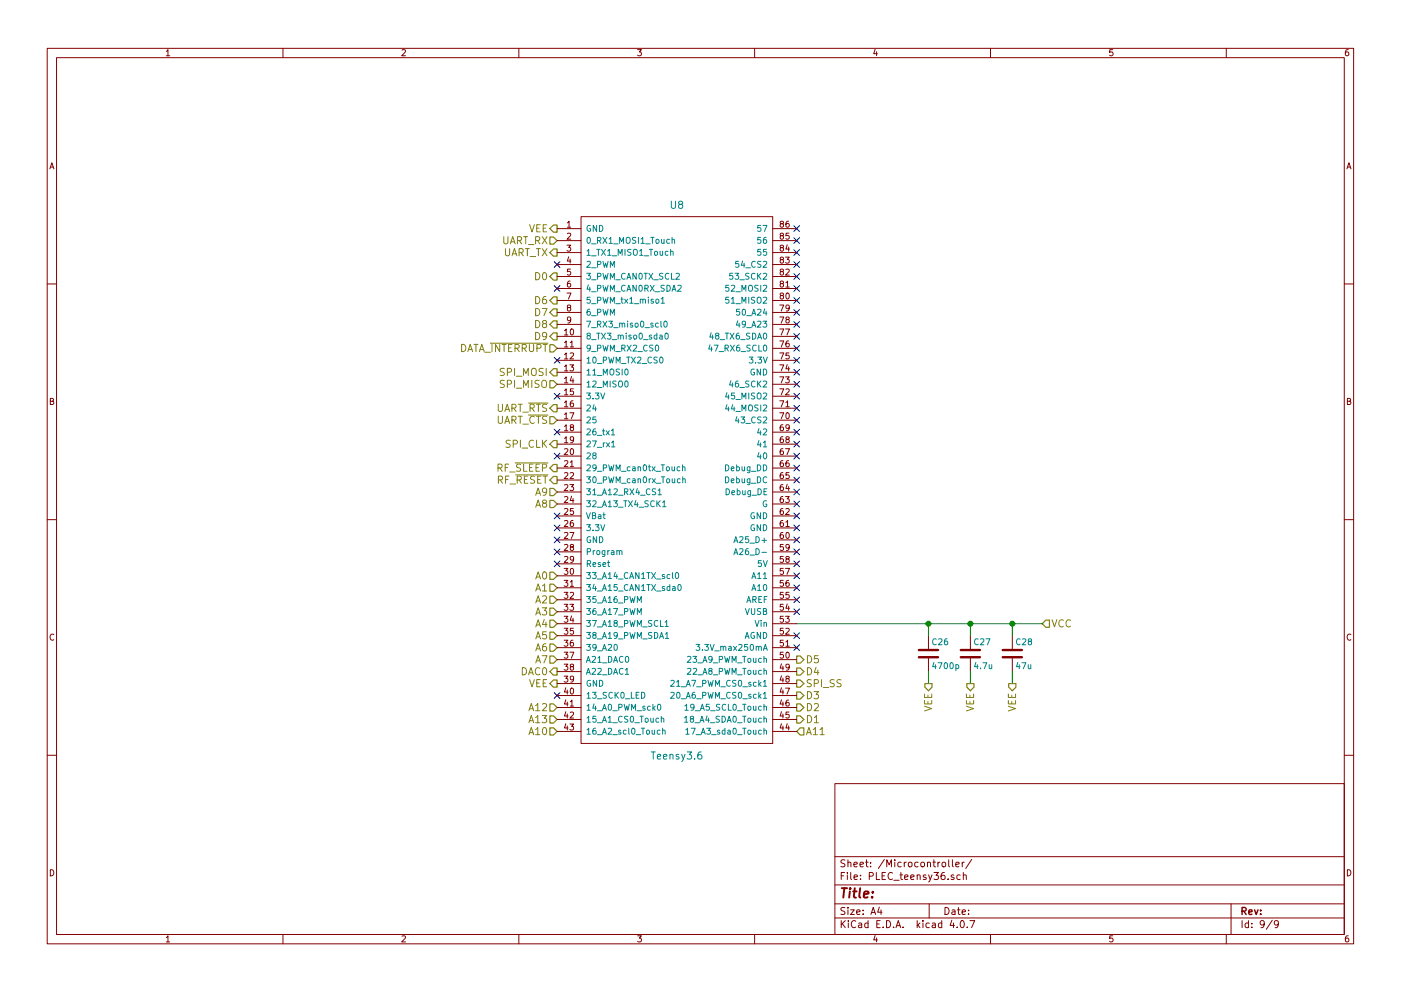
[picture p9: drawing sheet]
<svg xmlns="http://www.w3.org/2000/svg" width="297mm" height="210mm" viewBox="0 0 297 210" stroke-linecap="round" stroke-linejoin="round" font-family="sans-serif">
<g fill="none" stroke="#840000" stroke-width=".21">
<path d="M10 10.3h277v189.9h-277zM12 12.2h273v186.1h-273zM35.3 10.9l.3-.4v1.3M35.3 11.8h.7M60 10.3v1.9M85.2 10.6l.5-.1 .3 .4-.8 .9h.8M110 10.3v1.9M135.2 10.5h.8l-.4 .5 .3 .1 .1 .2-.1 .4-.2 .1-.5-.1M160 10.3v1.9M185.5 10.5l-.3 .9h.8M185.9 11v.8M210 10.3v1.9"/>
<path d="M235.9 10.5h-.6v.6h.6l.1 .5-.3 .2-.4-.1M260 10.3v1.9M285.9 10.5l-.4 .1-.2 .2-.1 .8 .3 .2 .4-.1 .1-.4-.1-.2-.4-.1-.3 .3M10.6 35.8l.4-1.3 .4 1.3M10.7 35.5h.6M285.6 35.8l.4-1.3 .4 1.3M285.7 35.5h.6M118.1 48.5h5.1M118.1 51h5.1M118.1 53.6h5.1M118.1 56.1h5.1M118.1 58.7h5.1"/>
<path d="M120.2 52h.8l-.4 .5 .4 .1v.6l-.2 .1-.6-.1M120.3 47.3l.3-.4v1.3M120.3 49.6l.5-.1 .2 .3-.8 .9h.8M120.3 48.2h.7M120.6 54.5l-.3 .9h.8M120.9 59.6l-.4 .1-.2 .2v.7l.2 .3 .5-.1-.1-.6-.4-.1-.2 .2M120.9 55v.8M121 57.1h-.7v.6h.7v.5l-.2 .2-.5-.2M123.2 46h40.6v111.7h-40.6zM163.8 48.5h5.1M163.8 51h5.1M163.8 53.6h5.1"/>
<path d="M163.8 56.1h5.1M163.8 58.7h5.1M165.6 57.6l-.2-.2 .1-.2h.6v.3l-.6 .2-.1 .2 .1 .3 .1 .2h.3l.2-.3v-.3l-.2-.2M165.6 55.1l-.2-.2 .1-.2h.6v.3l-.6 .1-.1 .2 .1 .4 .1 .1h.3l.2-.2v-.4l-.2-.1M165.6 52.5l-.2-.2 .1-.2h.6v.3l-.6 .2-.1 .2 .1 .4 .1 .1h.3l.2-.3v-.3l-.2-.2M165.6 50l-.2-.2 .1-.2h.6v.3l-.6 .2-.1 .2 .1 .3 .1 .1h.3l.2-.2v-.4l-.2-.1M165.6 47.5l-.2-.3 .1-.2h.6v.3l-.6 .2-.1 .2 .1 .4 .1 .1h.3l.2-.3v-.3l-.2-.1M166.5 54.6h.8l-.4 .4 .4 .1v.6l-.2 .1-.6-.1M166.6 60l.4-.4v1.3M166.6 57.2l.5-.1 .2 .3-.8 1h.8M166.9 51.9l-.3 1h.8M167.2 46.9l-.3 .1-.2 .2-.1 .7 .3 .3 .4-.1-.1-.6-.3-.1-.3 .2"/>
<path d="M167.2 52.4v.9M167.3 49.5h-.6l-.1 .6h.7v.5l-.2 .1-.5-.1M10 60.2h2M118.1 61.2h5.1M118.1 63.7h5.1M118.1 66.3h5.1M118.1 68.8h5.1M118.1 71.4h5.1M118.1 73.9h5.1M118.1 76.4h5.1M118.1 79h5.1M119.7 70.1l.3-.3v1.3"/>
<path d="M119.7 72.7l.3-.4v1.3M119.7 75.2l.3-.3v1.2M119.7 77.8l.3-.4v1.3M119.7 71.1h.7M119.7 73.6h.7M119.7 76.1h.7M119.7 78.7h.7M120.2 62.2h.9l-.6 1.2M120.5 65.2l-.2-.2 .1-.2h.6v.3l-.6 .2-.1 .2v.4l.2 .1h.3l.2-.3v-.3l-.2-.2M120.8 77.4h.8l-.4 .5 .4 .1v.6l-.2 .1-.6-.1M120.9 72.7l.4-.4v1.3M120.9 75l.5-.1 .2 .3-.8 .9h.8"/>
<path d="M120.9 73.6h.7M121 67.8l-.2 .2h-.4l-.1-.6 .5-.1 .2 .2v.7l-.4 .3h-.2M121 69.9l.2-.1a.67 .67 0 0 1 .4 .6 .67 .67 0 0 1-.4 .7l-.3-.5zM121.2 79.9l-.3 .9h.8M163.8 61.2h5.1M163.8 63.7h5.1M163.8 66.3h5.1M163.8 68.8h5.1M163.8 71.4h5.1M163.8 73.9h5.1M163.8 76.4h5.1M163.8 79h5.1"/>
<path d="M165.3 80h.9l-.6 1.2M165.3 77.4h.9l-.6 1.3M165.3 74.9h.9l-.6 1.2M165.3 72.3h.9l-.6 1.3M165.3 69.8h.9l-.6 1.3M165.3 67.3h.9l-.6 1.2M165.3 64.7h.9l-.6 1.3M165.6 62.7l-.2-.2 .1-.2h.6v.3l-.6 .2-.1 .2 .1 .3 .1 .1h.3l.2-.2v-.4l-.2-.1M165.6 60.2l-.2-.3 .1-.2h.6v.3l-.6 .2-.1 .2 .1 .4 .1 .1h.3l.2-.3v-.3l-.2-.1M166.5 80h.8l-.4 .4 .4 .1v.6l-.2 .1-.6-.1M166.5 69.8h.9l-.5 1.3M166.6 60.9h.7"/>
<path d="M166.7 62.3l.2-.1a.67 .67 0 0 1 .5 .6 .67 .67 0 0 1-.5 .6l-.3-.4zM166.9 67.8l-.3-.2 .1-.2h.6v.3l-.6 .1-.1 .2 .1 .4 .2 .1h.2l.2-.2v-.4l-.2-.1M166.9 77.3l-.3 1h.8M167.2 72.3l-.3 .1-.2 .2-.1 .7 .3 .3 .4-.1-.1-.6-.3-.1-.3 .2M167.2 77.8v.9M167.3 74.9h-.6l-.1 .6h.7v.5l-.2 .1-.5-.1M167.3 65.2l-.2 .3-.4-.1v-.6l.4-.1 .2 .2v.8l-.3 .3h-.3M285 60.2h2M10.7 85.1h.5l.1-.5-.6-.1v1.3h.5l.2-.4-.3-.3M118.1 96.8h5.1M118.1 89.1h5.1M118.1 99.3h5.1"/>
<path d="M118.1 86.6h5.1M118.1 84.1h5.1M118.1 81.5h5.1M118.1 91.7h5.1M118.1 94.2h5.1M119.7 95.3l.5-.1 .2 .3-.8 1h.8M119.7 97.8l.5-.1 .2 .4-.8 .9h.8M119.7 80.3l.3-.3v1.2M119.7 82.8l.3-.3v1.3M119.7 85.4l.3-.4v1.3M119.7 87.9l.3-.3v1.2M119.7 90.5l.3-.4v1.3"/>
<path d="M119.7 93l.3-.3v1.2M119.7 86.3h.7M119.7 81.2h.7M119.7 83.8h.7M119.7 88.8h.7M119.7 91.4h.7M119.7 93.9h.7M120.8 87.6h.9l-.6 1.2M120.9 98.1l.4-.4v1.3M120.9 99h.7M121 95.3l.2-.1a.67 .67 0 0 1 .4 .6 .67 .67 0 0 1-.4 .7l-.3-.5zM121.1 90.6l-.2-.2 .1-.2h.6v.3l-.6 .2-.1 .2 .1 .4 .1 .1h.3l.2-.3v-.3l-.2-.2"/>
<path d="M121.5 85l-.4 .1-.1 .2-.1 .7 .2 .3 .5-.1-.1-.6-.4-.1-.2 .2M121.5 80.4v.8M121.6 82.5h-.6l-.1 .6h.7v.5l-.2 .2-.5-.2M121.6 93.2l-.2 .2h-.4v-.6l.4-.1 .2 .2v.7l-.3 .3h-.3M163.8 96.8h5.1M163.8 89.1h5.1M163.8 99.3h5.1M163.8 86.6h5.1M163.8 84.1h5.1M163.8 81.5h5.1M163.8 91.7h5.1M163.8 94.2h5.1"/>
<path d="M165.3 87.6h.9l-.6 1.2M165.3 85h.9l-.6 1.3M165.3 82.5h.9l-.6 1.3M166 97.7l-.4 .1-.1 .2-.1 .7 .2 .3 .5-.1-.1-.6-.4-.1-.2 .2M166 95.2h-.4l-.1 .3-.1 .7 .2 .3 .5-.2-.1-.6h-.4l-.2 .2M166 92.7h-.4l-.1 .3-.1 .7 .2 .2 .5-.1-.1-.6-.4-.1-.2 .3M166 90.1l-.4 .1-.1 .2-.1 .7 .2 .3 .5-.1-.1-.7h-.4l-.2 .2M166.5 95.2h.9l-.5 1.3M166.6 85.4l.4-.4v1.3M166.6 82.6l.5-.1 .2 .3-.8 1h.8M166.6 86.3h.7M166.7 87.7l.2-.1a.67 .67 0 0 1 .5 .6 .67 .67 0 0 1-.5 .6l-.3-.4z"/>
<path d="M166.9 93.2l-.3-.2 .1-.2h.6v.3l-.6 .1-.1 .2 .1 .4 .2 .1h.2l.2-.2v-.4l-.2-.1M167.2 97.7l-.3 .1-.2 .2-.1 .7 .3 .3 .4-.1-.1-.6-.3-.1-.3 .2M167.3 90.6l-.2 .3-.4-.1v-.6l.4-.1 .2 .2v.8l-.3 .3h-.3M285.7 85.1h.5l.1-.5-.6-.1v1.3h.5l.2-.4-.3-.3M10 110.3h2M118.1 114.5h5.1M118.1 112h5.1M118.1 101.8h5.1M118.1 109.5h5.1M118.1 104.4h5.1M118.1 106.9h5.1M118.1 117.1h5.1"/>
<path d="M118.1 119.6h5.1M119.7 100.4l.5-.1 .2 .3-.8 .9h.8M119.7 102.9l.5-.1 .2 .4-.8 .9h.8M119.7 105.5l.5-.1 .2 .3-.8 .9h.8M119.7 108l.5-.1 .2 .3-.8 1h.8M119.7 110.5l.5-.1 .2 .4-.8 .9h.8M119.7 113.1l.5-.1 .2 .3-.8 .9h.8M119.7 115.6l.5-.1 .2 .4-.8 .9h.8M119.7 118.2l.5-.1 .2 .3-.8 .9h.8M120.8 102.8h.8l-.4 .5 .4 .1v.6l-.2 .1-.6-.1M120.8 113h.9l-.6 1.2M120.9 100.4l.5-.1 .2 .3-.8 .9h.8"/>
<path d="M121.1 116l-.2-.2 .1-.2h.6v.3l-.6 .2-.1 .2 .1 .4 .1 .1h.3l.2-.3v-.3l-.2-.2M121.2 105.3l-.3 .9h.8M121.5 110.4l-.4 .1-.1 .2-.1 .7 .2 .3 .5-.1-.1-.6-.4-.1-.2 .2M121.5 105.8v.8M121.6 107.9h-.6l-.1 .6h.7v.5l-.2 .2-.5-.2M121.6 118.6l-.2 .2h-.4v-.6l.4-.1 .2 .2v.7l-.3 .3h-.3M163.8 114.5h5.1M163.8 112h5.1M163.8 101.8h5.1M163.8 109.5h5.1M163.8 104.4h5.1M163.8 106.9h5.1"/>
<path d="M163.8 117.1h5.1M163.8 119.6h5.1M166 113h-.4l-.1 .3-.1 .7 .2 .2 .5-.1-.1-.6h-.4l-.2 .2M166 110.4l-.4 .1-.1 .2-.1 .7 .2 .3 .5-.1-.1-.6-.4-.1-.2 .2M166 107.9h-.4l-.1 .3-.1 .7 .2 .3 .5-.2-.1-.6h-.4l-.2 .2M166 105.4h-.4l-.1 .3-.1 .7 .2 .2 .5-.1-.1-.6-.4-.1-.2 .3M166 102.8l-.4 .1-.1 .2-.1 .7 .2 .3 .5-.1-.1-.7h-.4l-.2 .2M166 100.3h-.4l-.1 .3-.1 .7 .2 .2 .5-.1-.1-.6h-.4l-.2 .2M166.1 118.1h-.6l-.1 .5h.7v.6l-.2 .1-.5-.1M166.1 115.5h-.6l-.1 .6h.7v.6l-.2 .1-.5-.1M166.5 105.4h.8l-.4 .4 .4 .1v.6l-.2 .1-.6-.1M166.6 110.8l.4-.4v1.3"/>
<path d="M166.6 108l.5-.1 .2 .3-.8 1h.8M166.6 111.7h.7M166.7 113.1l.2-.1a.67 .67 0 0 1 .5 .6 .67 .67 0 0 1-.5 .6l-.3-.4zM166.9 118.6l-.3-.2 .1-.2h.6v.3l-.6 .1-.1 .2 .1 .4 .2 .1h.2l.2-.2v-.4l-.2-.1M166.9 102.7l-.3 1h.8M167.2 103.2v.9M167.3 100.3h-.6l-.1 .6h.7v.5l-.2 .1-.5-.1M167.3 116l-.2 .3-.4-.1v-.6l.4-.1 .2 .2v.8l-.3 .3h-.3M285 110.3h2M11.4 134.6a.58 .58 0 0 0-.8 .6 .58 .58 0 0 0 .8 .5M118.1 122.2h5.1M118.1 139.9h5.1"/>
<path d="M118.1 124.7h5.1M118.1 137.4h5.1M118.1 127.2h5.1M118.1 134.9h5.1M118.1 129.8h5.1M118.1 132.3h5.1M119.6 120.6h.8l-.4 .5 .3 .1v.5l-.1 .2-.6-.2M119.6 123.1h.8l-.4 .5 .3 .1v.6l-.1 .1-.6-.1M119.6 125.7h.8l-.4 .5 .3 .1v.5l-.1 .1-.6-.1M119.6 128.2h.8l-.4 .5 .3 .1v.6l-.1 .1-.6-.1M119.6 130.8h.8l-.4 .4 .3 .1v.6l-.1 .1-.6-.1M119.6 133.3h.8l-.4 .5 .3 .1v.5l-.1 .2-.6-.2"/>
<path d="M119.6 135.8h.8l-.4 .5 .3 .1v.6l-.1 .1-.6-.1M119.6 138.4h.8l-.4 .5 .3 .1v.5l-.1 .1-.6-.1M120.8 128.2h.8l-.4 .5 .4 .1v.6l-.2 .1-.6-.1M120.8 138.4h.9l-.6 1.2M120.9 123.5l.4-.4v1.3M120.9 125.8l.5-.1 .2 .3-.8 .9h.8M120.9 124.4h.7M121 120.7l.2-.1a.67 .67 0 0 1 .4 .6 .67 .67 0 0 1-.4 .7l-.3-.5zM121.2 130.7l-.3 .9h.8M121.5 135.8l-.4 .1-.1 .2-.1 .7 .2 .3 .5-.1-.1-.6-.4-.1-.2 .2M121.5 131.2v.8M121.6 133.3h-.6l-.1 .6h.7v.5l-.2 .2-.5-.2"/>
<path d="M163.8 122.2h5.1M163.8 139.9h5.1M163.8 124.7h5.1M163.8 137.4h5.1M163.8 127.2h5.1M163.8 134.9h5.1M163.8 129.8h5.1M163.8 132.3h5.1M166.1 138.4h-.6l-.1 .6h.7v.5l-.2 .1-.5-.1M166.1 135.8h-.6l-.1 .6h.7v.6l-.2 .1-.5-.1M166.1 133.3h-.6l-.1 .6h.7v.5l-.2 .2-.5-.2M166.1 130.8h-.6l-.1 .5h.7v.6l-.2 .1-.5-.1"/>
<path d="M166.1 128.2h-.6l-.1 .6h.7v.6l-.2 .1-.5-.1M166.1 125.7h-.6l-.1 .6h.7v.5l-.2 .1-.5-.1M166.1 123.1h-.6l-.1 .6h.7v.6l-.2 .1-.5-.1M166.1 120.6h-.6l-.1 .6h.7v.5l-.2 .2-.5-.2M166.5 130.8h.8l-.4 .4 .4 .1v.6l-.2 .1-.6-.1M166.5 120.6h.9l-.5 1.3M166.6 136.2l.4-.4v1.3M166.6 133.4l.5-.1 .2 .3-.8 1h.8M166.6 137.1h.7M166.7 138.5l.2-.1a.67 .67 0 0 1 .5 .6 .67 .67 0 0 1-.5 .6l-.3-.4zM166.9 128.1l-.3 1h.8M167.2 123.1l-.3 .1-.2 .2-.1 .7 .3 .3 .4-.1-.1-.6-.3-.1-.3 .2"/>
<path d="M167.2 128.6v.9M167.3 125.7h-.6l-.1 .6h.7v.5l-.2 .1-.5-.1M196.8 134.9v2.8M196.8 139.7v2.8M205.7 134.9v2.8M205.7 139.7v2.8M214.6 134.9v2.8M214.6 139.7v2.8M286.4 134.6a.58 .58 0 0 0-.8 .6 .58 .58 0 0 0 .8 .5M118.1 147.6h5.1M118.1 150.1h5.1M118.1 152.6h5.1"/>
<path d="M118.1 155.2h5.1M118.1 142.5h5.1M118.1 145h5.1M119.6 140.9h.8l-.4 .5 .3 .1v.6l-.1 .1-.6-.1M119.6 143.5h.8l-.4 .4 .3 .1v.6l-.1 .1-.6-.1M120 145.9l-.3 .9h.7M120 148.5l-.3 .9h.7M120 151l-.3 .9h.7M120 153.5l-.3 1h.7M120.3 146.4v.9M120.3 148.9v.9M120.3 151.5v.8"/>
<path d="M120.3 154v.9M120.8 153.6h.8l-.4 .5 .4 .1v.6l-.2 .1-.6-.1M120.9 148.9l.4-.4v1.3M120.9 151.2l.5-.1 .2 .3-.8 .9h.8M120.9 149.8h.7M121 146.1l.2-.1a.67 .67 0 0 1 .4 .6 .67 .67 0 0 1-.4 .7l-.3-.5zM121.1 141.4l-.2-.2 .1-.2h.6v.3l-.6 .2-.1 .2 .1 .4 .1 .1h.3l.2-.3v-.3l-.2-.2M121.6 144l-.2 .2h-.4v-.6l.4-.1 .2 .2v.7l-.3 .3h-.3M163.8 147.6h5.1M163.8 150.1h5.1M163.8 152.6h5.1M163.8 155.2h5.1"/>
<path d="M163.8 142.5h5.1M163.8 145h5.1M165.7 153.5l-.3 1h.8M165.7 151l-.3 .9h.8M165.7 148.5l-.3 .9h.8M165.7 145.9l-.3 .9h.8M165.7 143.4l-.3 .9h.8M165.7 140.8l-.3 1h.8M166 141.3v.9M166 143.9v.8M166 146.4v.9M166 148.9v.9"/>
<path d="M166 151.5v.8M166 154v.9M166.5 146h.9l-.5 1.3M166.9 144l-.3-.2 .1-.2h.6v.3l-.6 .1-.1 .2 .1 .4 .2 .1h.2l.2-.2v-.4l-.2-.1M166.9 153.5l-.3 1h.8M167.2 148.5l-.3 .1-.2 .2-.1 .7 .3 .3 .4-.1-.1-.6-.3-.1-.3 .2M167.2 154v.9M167.3 151.1h-.6l-.1 .6h.7v.5l-.2 .1-.5-.1M167.3 141.4l-.2 .3-.4-.1v-.6l.4-.1 .2 .2v.8l-.3 .3h-.3M10 160.2h2M177 166.3h108v32h-108zM285 160.2h2"/>
<path d="M10.7 184.5a.65 .65 0 0 1 .7 .7 .65 .65 0 0 1-.7 .6zM35.3 198.9l.3-.4v1.3M35.3 199.8h.7M60 198.3v1.9M85.2 198.6l.5-.1 .3 .4-.8 .9h.8M110 198.3v1.9M135.2 198.5h.8l-.4 .5 .3 .1 .1 .2-.1 .4-.2 .1-.5-.1M160 198.3v1.9M177 194.8h108M177 191.8h108M177 187.8h108M177 181.8h108"/>
<path d="M178.4 195.3v1.5M178.4 185.8h.5M178.6 196l.6 .8M179.1 185.1h-.7v1.5M179.1 192.6l-.5-.1-.3 .3 .1 .3 .7 .4v.4l-.2 .1-.6-.1M179.1 182.5l-.5-.1-.3 .3 .1 .3 .7 .4v.4l-.2 .1-.6-.1M179.2 195.3l-.8 .9M179.7 185.1v.2M179.7 185.6v1M179.8 192.5v.2M179.8 183.1l.2-.2 .4 .1v.9M179.8 182.4v1.5"/>
<path d="M179.8 193v1M179.9 195.3v.2M179.9 195.8v1M180.3 193h.8l-.8 1h.8M180.4 185.1v1.3l.2 .2M181.1 183.4l.7-.1-.1-.3-.4-.1-.2 .2v.7h.6M181.1 186.1l.7-.1-.1-.3-.4-.1-.2 .2 .1 .7h.5M181.4 195.5a.71 .71 0 0 0-1 .5 .71 .71 0 0 0 .8 .8l.2-.1M181.6 193.5l.7-.1v-.3l-.4-.1-.3 .2 .1 .7h.6M182.1 195.9h.6v.9M182.3 183.4l.8-.1-.1-.3-.4-.1-.3 .2 .1 .7h.6M182.4 186.5v.1"/>
<path d="M182.4 185.7v.1M182.7 196.2l-.7 .3 .2 .3 .5-.1M183 193.9v.1M183 193.1v.1M183.5 182.9h.6M183.7 182.4v1.3l.4 .2M184 195.9l-.4-.1-.3 .3 .1 .6 .2 .1 .4-.1M184 195.3v1.5M184.3 185.9l.7-.1 .2-.2-.1-.3-.2-.2h-.6v1.5M184.6 183.8v.1M184.6 183v.1M184.7 194l.4-1.5 .5 1.5"/>
<path d="M184.8 193.6h.7M185.5 198.5l-.3 .9h.8M185.8 185.1v1.5h.7M185.9 199v.8M185.9 196h.5M186.4 192.5l-.3 1h.9M186.6 195.3h-.7v1.5h.7M186.8 193v1M187 185.8h.5M187.2 196.7v.1M187.5 182.3l-1.3 2M187.7 185.1h-.7v1.5h.7"/>
<path d="M188 195.3a.76 .76 0 0 1 .8 .8 .76 .76 0 0 1-.8 .7zM188 183.9v-1.5l.5 1.1 .5-1.1v1.5M189.2 185.3a.71 .71 0 0 0-1 .5 .71 .71 0 0 0 .8 .8l.2-.1M189.5 196.7v.1M189.5 186.8h1.2M189.7 182.4v.2M189.7 182.9v1M190 196.8l.4-1.5 .6 1.5M190.1 196.4h.7M190.8 185.6h.6M191 185.1v1.3l.4 .2M191.1 183l-.5-.1-.3 .3 .1 .6 .2 .1 .5-.1"/>
<path d="M191.5 196.7v.1M191.7 182.9v1M191.8 186.1l.7-.1v-.3l-.5-.1-.2 .2 .1 .7h.6M192.2 182.9l-.5 .3M192.7 183.1l.2-.2 .4 .2 .1 .5-.2 .2-.3 .1-.2-.1zM193.1 186.1l.7-.1v-.3l-.5-.1-.2 .2 .1 .7h.6M194.5 185.7l.2-.1 .3 .1 .1 .9M194.5 185.6v1M194.5 195.3v1.5M194.6 196.3l.4 .5M194.6 183l-.4-.1-.3 .3 .1 .6 .2 .1 .4-.1M195 195.8l-.5 .6"/>
<path d="M195.3 183.1l.2-.2 .4 .2 .1 .5-.1 .2-.4 .1-.2-.1zM195.7 195.3v.2M195.7 195.8v1M196.3 185.7l-.3-.1-.3 .2 .1 .2 .5 .2v.3h-.6M196.6 183.1l.2-.2 .4 .1 .1 .9M196.6 182.9v1M196.9 185.6l.3 1M197 191.8v3M197 195.9l-.4-.1-.3 .3 .1 .6 .2 .1 .4-.1M197.6 185.6l-.5 1.4-.2 .1M197.7 195.9h.6v.9M197.8 182.9h.5"/>
<path d="M198 182.4v1.3l.3 .2M198 185.1h1l-.5 .6 .4 .1v.7l-.2 .1-.7-.1M198.3 196.2l-.7 .3 .2 .3 .5-.1M198.9 182.9v1M199.3 182.9l-.4 .3M199.7 195.9l-.5-.1-.2 .3v.6l.2 .1 .5-.1M199.7 195.3v1.5M199.8 183.1l.2-.2 .4 .2 .1 .5-.1 .2-.4 .1-.2-.1zM200.2 185.1l-.4 .1a1.11 1.11 0 0 0-.1 1.3l.4 .1 .2-.1 .1-.5-.3-.3h-.4l-.2 .3M200.4 192.5a.76 .76 0 0 1 .8 .8 .76 .76 0 0 1-.8 .7zM201 186.5v.1M201.1 182.4v1.3l.2 .2"/>
<path d="M201.8 195.2l-.4 1.1h1M201.9 193.1h.5l.1 .9M201.9 182.4v1.3l.2 .2M202.2 195.8v1M202.2 185.7l-.3-.1-.2 .2v.2l.5 .2v.3h-.5M202.5 193.4l-.7 .3 .2 .3 .5-.1M202.6 183.4l.8-.1-.1-.3-.4-.1-.3 .2 .1 .7h.6M202.9 196.7v.1M203 193h.6M203.2 192.5v1.3l.4 .2M203.6 185.7l-.5-.1-.2 .3v.6l.2 .1 .5-.1M203.8 195.4l.1-.1a.8 .8 0 0 1 .6 .8 .8 .8 0 0 1-.6 .7 .97 .97 0 0 1-.1-1.4z"/>
<path d="M204 193.5l.7-.1-.1-.3-.4-.1-.2 .2 .1 .7h.5M204 182.9v1M204.2 185.7l.2-.1 .4 .1 .1 .9M204.2 185.1v1.5M204.4 182.9l-.4 .3M205.1 196.7v.1M205.4 193.9v.1M205.4 193.1v.1M205.6 195.3h1.1l-.7 1.5M206 182.3l-1.3 2M210 198.3v1.9M235.9 198.5h-.6v.7l.6-.1 .1 .5-.3 .2-.4-.1"/>
<path d="M260 198.3v1.9M261 191.8v6.5M263.3 195.3v1.5M264.7 195.9l-.4-.1-.3 .3 .1 .6 .2 .1 .4-.1M264.7 195.3v1.5M265.4 196.7v.1M265.4 195.9v.1M268 196l-.2 .3h-.3l-.3-.3v-.4l.3-.3h.3l.2 .3a1.01 1.01 0 0 1-.4 1.2h-.3M269.7 195.2l-1.2 2M271 196l-.2 .3h-.3l-.3-.3v-.4l.3-.3h.3l.2 .3a1.01 1.01 0 0 1-.4 1.2h-.3M285.7 184.5a.65 .65 0 0 1 .7 .7 .65 .65 0 0 1-.7 .6zM285.9 198.5l-.4 .1-.2 .3-.1 .7 .3 .2 .4-.1 .1-.4-.1-.2-.4-.1-.3 .3"/>
</g>
<path d="M263.3 193.3l.8-.1 .1-.2-.1-.3-.2-.2h-.6v1.5M263.7 193.3l.5 .7M264.8 193.5l.7-.1-.1-.3-.4-.1-.2 .2v.7h.6M266 193l.3 1 .4-1M267.3 193.9v.1M267.3 193.1v.1" fill="none" stroke="#840000" stroke-width=".3"/>
<path d="M178.5 188.4h1.1M179 188.4l-.2 2M180.2 189.1l-.2 1.3M180.3 188.4l-.1 .2 .2-.1-.1-.1-.1 .2M180.9 189.1h.7M181.2 188.4l-.2 1.8 .1 .1 .4 .1M182.4 188.4l-.2 1.8 .2 .2M183.2 189.8l.9-.2v-.4l-.6-.1-.3 .3v.9h.7M184.9 190.3v.1M185.1 189.2l-.1 .2-.1-.1 .2-.1-.1 .2" fill="none" stroke="#840000" stroke-width=".41"/>
<g fill="none" stroke="#848400" stroke-width=".21">
<path d="M106.8 50.2v1.3l.3 .2h.3l.3-.2v-1.3M107.2 52.8v1.2l.3 .3h.2l.4-.3v-1.2M108.2 51.7l.5-1.5 .5 1.5M108.3 51.3h.8M108.6 54.3l.5-1.5 .5 1.5M108.7 53.8h.7M109.7 51l.7-.1 .2-.2-.1-.3-.2-.2h-.6v1.5M110.1 53.6l.7-.1 .1-.2v-.4l-.3-.1h-.5v1.5M110.1 51l.5 .7M110.4 53.6l.5 .7M111 50.2h.9M111.4 52.8h.8"/>
<path d="M111.5 50.2v1.5M111.8 52.8v1.5M112 51.9h1.2M112.3 47.7l.5 1.5 .5-1.5M112.4 54.4h1.2M113.6 51l.7-.1 .2-.2-.1-.3-.3-.2h-.5v1.5M113.6 57.8a.77 .77 0 0 1 .9 .8 .77 .77 0 0 1-.9 .8zM113.7 52.8h.9M113.8 48.4h.5M113.9 51l.6 .7M114.1 52.8v1.5M114.5 47.7h-.7v1.5h.7"/>
<path d="M115 50.2l1 1.5M115 52.8l1 1.5M115.2 58l.2-.2a.81 .81 0 0 1 .5 .8 .81 .81 0 0 1-.5 .8l-.2-.2-.2-.4zM115.2 48.4h.5M115.9 47.7h-.7v1.5h.7M116 50.2l-1 1.5M116 52.8l-1 1.5M97.9 73.1a.77 .77 0 0 1 .9 .7 .77 .77 0 0 1-.9 .8zM99.2 74.6l.5-1.5 .5 1.5M99.3 74.2h.8M100.5 73.1h.8M100.9 73.1v1.5"/>
<path d="M101.7 74.6l.5-1.5 .5 1.5M101.8 74.2h.7M102.8 74.7h1.2M104 72.8h12.2M104.3 73.1v1.5M105.9 73.1v1.5l-.8-1.5v1.5M106.5 73.1h.8M106.9 73.1v1.5M106.9 78.2h-.6l-.3 .3 .2 .3 .7 .3v.4l-.3 .2-.6-.1M107.6 79l.7-.1 .2-.2-.1-.4-.2-.1h-.6v1.5M107.8 73.8h.5M108.6 73.1h-.8v1.5h.8"/>
<path d="M109.1 78.2v1.5M109.2 73.9l.7-.1 .2-.2-.1-.4-.2-.1h-.6v1.5M109.5 79.8h1.1M109.6 73.9l.5 .7M110.7 73.9l.8-.1 .1-.2-.1-.4-.2-.1h-.6v1.5M111 79.7v-1.5l.5 1 .5-1v1.5M111.1 73.9l.5 .7M112.2 73.1v1.2l.3 .3h.3l.3-.3v-1.2M112.9 78.2a.5 .5 0 0 1 .5 0 .5 .5 0 0 1 .3 .5l-.1 .8-.3 .2a.53 .53 0 0 1-.6-.5v-.5zM113.6 62.9a.77 .77 0 0 1 .9 .8 .77 .77 0 0 1-.9 .7zM113.6 65.5a.77 .77 0 0 1 .9 .7 .77 .77 0 0 1-.9 .8zM113.6 68a.77 .77 0 0 1 .9 .8 .77 .77 0 0 1-.9 .7z"/>
<path d="M113.6 70.5a.77 .77 0 0 1 .9 .8 .77 .77 0 0 1-.9 .8zM113.8 73.9l.8-.1 .1-.2v-.4l-.3-.1h-.6v1.5M115 65.5h1l-.7 1.5M115.2 78.2h-.6l-.3 .3 .1 .3 .7 .3v.4l-.2 .2-.6-.1M115.2 73.1h.8M115.3 68.7l-.3-.4 .1-.2 .2-.1 .4 .1 .2 .2-.1 .2-.6 .2-.2 .2v.3l.3 .3h.3l.3-.3v-.3l-.3-.2M115.6 73.1v1.5M115.7 62.9l-.4 .1a.99 .99 0 0 0 0 1.4l.5-.1 .1-.5-.3-.3h-.3l-.3 .3M115.8 78.2v1.5M115.9 71.2l-.3 .3h-.3l-.3-.3 .1-.5 .5-.2a.96 .96 0 0 1-.1 1.6h-.3M105.6 99.3l.7-.1 .2-.2-.1-.4-.2-.1h-.6v1.5M105.6 88.3v1.3l.3 .2h.3l.3-.2v-1.3"/>
<path d="M105.6 85.8v1.2l.3 .3h.3l.3-.3v-1.2M106 99.3l.5 .7M106.9 80.8l-.6-.1-.3 .3 .2 .4 .7 .2v.5l-.3 .1-.6-.1M107 89.8l.5-1.5 .6 1.5M107 87.3l.5-1.5 .6 1.5M107.1 99.2h.5M107.2 89.4h.7M107.2 86.9h.7M107.6 81.5l.7-.1 .2-.2-.1-.4-.2-.1h-.6v1.5M107.8 98.5h-.7v1.5M108.2 93.5l-.6-.1-.3 .3 .1 .4 .7 .2v.5l-.2 .1-.6-.1M108.5 89.1l.8-.1 .1-.2-.1-.3-.2-.2h-.6v1.5"/>
<path d="M108.5 86.6l.8-.1 .1-.2-.1-.4-.2-.1h-.6v1.5M108.8 94.2l.8-.1 .1-.2-.1-.4-.2-.1h-.6v1.5M108.9 89.1l.5 .7M108.9 86.6l.5 .7M109.1 80.7v1.5M109.2 98.2h7M109.5 82.4h1.1M109.9 88.3h.8M109.9 85.8h.8M110.3 85.8v1.5M110.3 88.3v1.5M110.3 93.4v1.5"/>
<path d="M110.4 98.5h-.6l-.3 .3 .2 .3 .6 .3v.4l-.2 .2-.6-.1M110.7 95.1h1.2M110.9 90h1.1M110.9 87.4h1.1M111 82.2v-1.5l.5 1.1 .5-1.1v1.5M111 98.5v1.5h.8M112 88.1h4.2M112 85.5h4.2M112.3 99.2h.5M112.4 86.6l.7-.1 .2-.2-.1-.4-.2-.1h-.6v1.5M112.8 80.7v1.5M112.8 86.6l.5 .7"/>
<path d="M113 98.5h-.7v1.5h.7M113.1 93.5a.72 .72 0 0 0-1 .5 .72 .72 0 0 0 .7 .9l.3-.1M113.3 88.5a.72 .72 0 0 0-1 .5 .72 .72 0 0 0 .7 .8l.3-.1M113.6 99.2h.5M113.7 88.3h.9M113.7 85.8h.9M113.8 93.4v1.5h.7M114.1 85.8v1.5M114.1 88.3v1.5M114.3 80.8l-.6-.1-.2 .1v.5l.6 .3 .2 .3-.3 .3-.6-.1M114.4 98.5h-.8v1.5h.8M114.9 80.9a.5 .5 0 0 1 .6-.2 .5 .5 0 0 1 .4 .5l-.1 .8-.3 .2a.53 .53 0 0 1-.6-.5z"/>
<path d="M115 99.3l.7-.1 .2-.2-.1-.4-.2-.1h-.6v1.5M115 93.4v1.5M115.2 94.1l.7 .8M115.9 88.4l-.6-.1-.3 .3 .2 .4 .6 .2v.5l-.2 .1h-.6M115.9 85.8h-.6l-.2 .1v.5l.6 .2 .2 .4-.3 .3-.6-.1M115.9 93.4l-.9 .9M105.7 101.8l.7-.1 .2-.2-.1-.3-.3-.2h-.5v1.5M106 101.8l.6 .7M107.2 101.7h.5M107.9 101h-.7v1.5M108.1 100.1h1.1M108.1 102.7h1.2"/>
<path d="M109.3 100.8h6.9M109.7 101.8l.7-.1 .1-.2v-.3l-.3-.2h-.5v1.5M110 101.8l.5 .7M111.2 101.7h.5M111.9 101h-.7v1.5h.7M113.4 101.1l-.6-.1-.3 .3 .1 .4 .7 .2v.5l-.2 .1h-.6M113.6 107.6l.5-1.5 .5 1.5M113.6 105.1l.5-1.5 .5 1.5M113.7 107.2h.8M113.7 104.6h.8M114 101.7h.5M114.7 101h-.7v1.5h.7"/>
<path d="M115.2 101h.8M115.3 106.8l-.3-.4 .1-.2 .2-.1 .4 .1 .2 .2-.1 .2-.6 .2-.2 .2v.3l.3 .3h.3l.3-.3v-.3l-.3-.2M115.6 101v1.5M115.9 104.2l-.3 .3h-.3l-.3-.3 .1-.5 .5-.1a.96 .96 0 0 1-.1 1.5h-.3M113.6 122.9l.5-1.6 .5 1.6M113.6 125.4l.5-1.5 .5 1.5M113.6 127.9l.5-1.5 .5 1.5M113.6 130.5l.5-1.5 .5 1.5M113.6 133l.5-1.5 .5 1.5M113.6 135.6l.5-1.6 .5 1.6M113.6 138.1l.5-1.5 .5 1.5M113.7 122.4h.8"/>
<path d="M113.7 125h.8M113.7 127.5h.8M113.7 130h.8M113.7 132.6h.8M113.7 135.1h.8M113.7 137.7h.8M115 129h.9l-.5 .5 .5 .3-.1 .5-.2 .2-.6-.2M115 139.1h1l-.7 1.5M115 124.3l.5-.4v1.5M115 126.6l.6-.2 .3 .4-.9 1.1h.9M115 125.4h.9M115.2 121.5l.2-.2a.81 .81 0 0 1 .5 .8 .81 .81 0 0 1-.5 .8l-.2-.2-.2-.4z"/>
<path d="M115.4 131.4l-.4 1.1h1M115.7 136.6h-.4a.99 .99 0 0 0 0 1.5l.5-.2 .1-.5-.3-.2h-.3l-.3 .2M115.7 132v1M115.8 134h-.7l-.1 .8 .2-.2 .5 .1 .2 .6-.3 .3-.6-.2M171.2 139.1a.77 .77 0 0 1 .9 .8 .77 .77 0 0 1-.9 .7zM173.5 139.1h-.8l-.1 .7 .3-.1 .5 .1 .1 .6-.3 .2-.6-.1M223.1 131.5l.5 1.5 .5-1.5M225.5 131.6a.72 .72 0 0 0-1.1 .5 .72 .72 0 0 0 .7 .9l.4-.1M227 131.6a.72 .72 0 0 0-1.1 .5 .72 .72 0 0 0 .8 .9l.3-.1M110.7 141.7a.77 .77 0 0 1 .9 .7 .77 .77 0 0 1-.9 .8zM112.1 143.2l.5-1.5 .5 1.5M112.1 155.9l.5-1.5 .6 1.5"/>
<path d="M112.1 150.8l.5-1.5 .6 1.5M112.1 153.3l.5-1.5 .6 1.5M112.2 142.7h.7M112.3 155.4h.7M112.3 150.4h.7M112.3 152.9h.7M112.3 144.2l.5 1.5 .5-1.5M113.6 154.8l.4-.4v1.5M113.6 149.7l.4-.4v1.5M113.6 152.2l.4-.4v1.5M113.6 155.9h.9M113.6 150.8h.9"/>
<path d="M113.6 153.3h.9M113.6 140.6l.5-1.5 .5 1.5M113.7 140.2h.8M113.8 144.9h.5M114.5 141.8a.72 .72 0 0 0-1.1 .5 .72 .72 0 0 0 .7 .9l.4-.2M114.5 144.2h-.7v1.5h.7M115 151.8h.9l-.5 .6 .5 .3-.1 .5-.2 .1-.6-.1M115 149.4l.6-.1 .3 .4-.9 1.1h.9M115.2 154.5l.2-.1a.81 .81 0 0 1 .5 .7 .81 .81 0 0 1-.5 .8l-.2-.2-.2-.4zM115.2 141.8l.2-.1a.81 .81 0 0 1 .5 .7 .81 .81 0 0 1-.5 .8l-.2-.2-.2-.4zM115.2 144.9h.5M115.9 144.2h-.7v1.5h.7"/>
<path d="M171 155.9l.5-1.5 .5 1.5M171.1 155.4h.8M171.2 151.8a.77 .77 0 0 1 .9 .8 .77 .77 0 0 1-.9 .7zM171.2 149.3a.77 .77 0 0 1 .9 .7 .77 .77 0 0 1-.9 .8zM171.2 146.7a.77 .77 0 0 1 .9 .8 .77 .77 0 0 1-.9 .8zM171.2 141.7a.77 .77 0 0 1 .9 .7 .77 .77 0 0 1-.9 .8zM172 144.3l-.6-.1-.2 .1v.5l.7 .3 .1 .3-.3 .3-.6-.1M172.4 154.8l.5-.4v1.5M172.4 155.9h.9M172.6 146.7h.9l-.5 .6 .5 .3v.5l-.3 .2-.6-.2M172.6 145l.8-.1 .1-.2v-.4l-.3-.1h-.6v1.5M172.6 152.2l.5-.4v1.5"/>
<path d="M172.6 149.4l.6-.1 .3 .4-.9 1.1h.9M172.6 153.3h.9M173 141.6l-.4 1.1h1M173.4 142.2v1M173.9 154.8l.4-.4v1.5M173.9 155.9h.9M174.2 144.2v1.5M174.5 145.9h1.2M176.9 144.3l-.6-.1-.3 .3 .1 .4 .7 .2v.5l-.2 .1-.6-.1M178.3 144.3l-.6-.1-.2 .1v.5l.7 .3 .1 .3-.3 .3-.6-.1M196 149.8l1.5 .5-1.5 .5M196 148.6v.7h1.5v-.7"/>
<path d="M196 147.2v.8h1.5v-.8M196.7 147.5v.5M196.7 148.8v.5M204.9 149.8l1.5 .5-1.5 .5M204.9 148.6v.7h1.5v-.7M204.9 147.2v.8h1.5v-.8M205.6 147.5v.5M205.6 148.8v.5M213.8 149.8l1.5 .5-1.5 .5M213.8 148.6v.7h1.5v-.7M213.8 147.2v.8h1.5v-.8M214.5 147.5v.5"/>
<path d="M214.5 148.8v.5"/>
</g>
<g fill="none" stroke="#848400" stroke-width=".25">
<path d="M116.6 50.3h.7l.8 .7-.8 .8h-.7zM117.3 52.8h.8v1.6h-.8l-.7-.8zM117.3 57.9h.8v1.5h-.8l-.7-.7zM117.3 47.7h.8v1.6h-.8l-.7-.8zM116.6 73.1h.7l.8 .8-.8 .8h-.7zM116.6 68.8l.7-.7h.8v1.5h-.8zM117.3 78.2h.8v1.6h-.8l-.7-.8zM117.3 63h.8v1.5h-.8l-.7-.8zM117.3 65.5h.8v1.6h-.8l-.7-.8zM117.3 70.6h.8v1.5h-.8l-.7-.7zM116.6 88.4h.7l.8 .7-.8 .8h-.7zM116.6 80.8h.7l.8 .7-.8 .8h-.7z"/>
<path d="M117.3 85.8h.8v1.6h-.8l-.7-.8zM117.3 93.5h.8v1.5h-.8l-.7-.8zM117.3 98.5h.8v1.6h-.8l-.7-.8zM116.6 106.2h.7l.8 .7-.8 .8h-.7zM116.6 103.6h.7l.8 .8-.8 .8h-.7zM117.3 101.1h.8v1.5h-.8l-.7-.8zM116.6 121.4h.7l.8 .8-.8 .7h-.7zM116.6 123.9h.7l.8 .8-.8 .8h-.7zM116.6 126.5h.7l.8 .7-.8 .8h-.7zM116.6 129h.7l.8 .8-.8 .8h-.7zM116.6 131.6h.7l.8 .7-.8 .8h-.7zM116.6 134.1h.7l.8 .8-.8 .7h-.7z"/>
<path d="M116.6 136.6h.7l.8 .8-.8 .8h-.7zM116.6 139.2h.7l.8 .7-.8 .8h-.7zM168.9 139.2h.8l.7 .7-.7 .8h-.8zM221.7 131.6h.8v1.5h-.8l-.7-.8zM116.6 154.4h.7l.8 .8-.8 .8h-.7zM116.6 149.3h.7l.8 .8-.8 .8h-.7zM116.6 151.9h.7l.8 .7-.8 .8h-.7zM117.3 141.7h.8v1.6h-.8l-.7-.8zM117.3 144.3h.8v1.5h-.8l-.7-.8zM168.9 144.3h.8l.7 .7-.7 .8h-.8zM168.9 151.9h.8l.7 .7-.7 .8h-.8zM168.9 149.3h.8l.7 .8-.7 .8h-.8z"/>
<path d="M168.9 146.8h.8l.7 .8-.7 .7h-.8zM168.9 141.7h.8l.7 .8-.7 .8h-.8zM169.7 154.4h.7v1.6h-.7l-.8-.8zM196.1 145h1.5v.8l-.8 .8-.7-.8zM205 145h1.5v.8l-.8 .8-.7-.8zM213.9 145h1.5v.8l-.8 .8-.7-.8z"/>
</g>
<g fill="none" stroke="#000084" stroke-width=".21">
<path d="M117.5 55.5l1.2 1.2M118.7 55.5l-1.2 1.2M168.3 47.9l1.2 1.2M168.3 50.4l1.2 1.3M168.3 53l1.2 1.2M168.3 55.5l1.2 1.2M168.3 58.1l1.2 1.2M169.5 58.1l-1.2 1.2M169.5 47.9l-1.2 1.2M169.5 50.4l-1.2 1.3M169.5 53l-1.2 1.2M169.5 55.5l-1.2 1.2"/>
<path d="M117.5 60.6l1.2 1.2M117.5 75.8l1.2 1.3M118.7 60.6l-1.2 1.2M118.7 75.8l-1.2 1.3M168.3 75.8l1.2 1.3M168.3 78.4l1.2 1.2M168.3 73.3l1.2 1.2M168.3 70.8l1.2 1.2M168.3 63.1l1.2 1.3M168.3 60.6l1.2 1.2M168.3 65.7l1.2 1.2M168.3 68.2l1.2 1.2"/>
<path d="M169.5 60.6l-1.2 1.2M169.5 75.8l-1.2 1.3M169.5 68.2l-1.2 1.2M169.5 65.7l-1.2 1.2M169.5 78.4l-1.2 1.2M169.5 73.3l-1.2 1.2M169.5 70.8l-1.2 1.2M169.5 63.1l-1.2 1.3M117.5 83.5l1.2 1.2M117.5 96.2l1.2 1.2M117.5 91.1l1.2 1.2M118.7 83.5l-1.2 1.2"/>
<path d="M118.7 96.2l-1.2 1.2M118.7 91.1l-1.2 1.2M168.3 98.7l1.2 1.2M168.3 93.6l1.2 1.2M168.3 83.5l1.2 1.2M168.3 80.9l1.2 1.2M168.3 86l1.2 1.2M168.3 88.5l1.2 1.3M168.3 91.1l1.2 1.2M168.3 96.2l1.2 1.2M169.5 96.2l-1.2 1.2M169.5 98.7l-1.2 1.2"/>
<path d="M169.5 93.6l-1.2 1.2M169.5 83.5l-1.2 1.2M169.5 80.9l-1.2 1.2M169.5 86l-1.2 1.2M169.5 88.5l-1.2 1.3M169.5 91.1l-1.2 1.2M117.5 111.4l1.2 1.2M117.5 119l1.2 1.2M117.5 108.9l1.2 1.2M117.5 116.5l1.2 1.2M117.5 113.9l1.2 1.3M118.7 111.4l-1.2 1.2"/>
<path d="M118.7 119l-1.2 1.2M118.7 108.9l-1.2 1.2M118.7 116.5l-1.2 1.2M118.7 113.9l-1.2 1.3M168.3 119l1.2 1.2M168.3 113.9l1.2 1.3M168.3 116.5l1.2 1.2M168.3 106.3l1.2 1.2M168.3 103.8l1.2 1.2M168.3 101.2l1.2 1.3M168.3 108.9l1.2 1.2M168.3 111.4l1.2 1.2"/>
<path d="M169.5 119l-1.2 1.2M169.5 113.9l-1.2 1.3M169.5 116.5l-1.2 1.2M169.5 106.3l-1.2 1.2M169.5 103.8l-1.2 1.2M169.5 101.2l-1.2 1.3M169.5 108.9l-1.2 1.2M169.5 111.4l-1.2 1.2M168.3 136.8l1.2 1.2M168.3 134.3l1.2 1.2M168.3 129.2l1.2 1.2M168.3 121.6l1.2 1.2"/>
<path d="M168.3 126.6l1.2 1.3M168.3 124.1l1.2 1.2M169.5 136.8l-1.2 1.2M169.5 134.3l-1.2 1.2M169.5 129.2l-1.2 1.2M169.5 121.6l-1.2 1.2M169.5 126.6l-1.2 1.3M169.5 124.1l-1.2 1.2M117.5 147l1.2 1.2M118.7 147l-1.2 1.2"/>
</g>
<path d="M194.8 139.4h4.1M194.8 137.9h4.1M203.7 139.4h4.1M203.7 137.9h4.1M212.6 139.4h4.1M212.6 137.9h4.1" fill="none" stroke="#840000" stroke-width=".51"/>
<g fill="none" stroke="#008484" stroke-width=".21">
<path d="M124.4 58h.8l-.5 .5 .4 .1v.5l-.2 .2-.5-.2M124.5 53.3l.3-.4v1.3M124.5 55.5l.4-.1 .3 .4-.8 .9h.8M124.5 54.2h.7M124.6 50.5l.1-.1a.67 .67 0 0 1 .5 .6 .67 .67 0 0 1-.5 .6l-.2-.5zM125.2 47.9a.59 .59 0 0 0-.7 .5 .59 .59 0 0 0 .7 .6v-.5h-.2M125.4 51.7h1M125.4 54.3h1M125.4 56.8h1M125.4 59.4h1M126.5 47.8v1.3l-.7-1.3v1.3M126.5 52.9h.7"/>
<path d="M126.7 51l.6-.1 .1-.4-.7-.1v1.2M126.7 56.1l.6-.1 .1-.5-.7-.1v1.3M126.7 58.6h.6l.1-.5-.7-.1v1.3M126.9 52.9v1.3M127 51l.4 .6M127.1 47.8a.64 .64 0 0 1 .7 .7 .64 .64 0 0 1-.7 .6zM127.5 52.9l.9 1.3M127.8 55.4l.3 1.3 .3-.9 .2 .9 .3-1.3M127.8 58l.3 1.3 .3-1 .2 1 .3-1.3M127.8 50.4l.9 1.2M128.4 52.9l-.9 1.3M128.7 50.4l-.9 1.2"/>
<path d="M128.8 53.3l.4-.4v1.3M128.8 54.2h.7M129.1 50.7l.4-.3v1.2M129.1 51.6h.7M129.4 56.7v-1.3l.4 .9 .5-.9v1.3M129.4 59.3v-1.3l.4 .9 .5-.9v1.3M129.8 54.3h1M130.1 51.7h1M130.6 59.4h.9M131.1 54.2v-1.3l.4 .9 .4-.9v1.3M131.4 51.6v-1.2l.4 .9 .4-.9v1.2M132.5 52.9v1.3"/>
<path d="M132.5 58.1a.56 .56 0 0 0-.7 .5 .56 .56 0 0 0 .7 .5M132.8 50.5l.2-.1h.4l.2 .8a.42 .42 0 0 1-.2 .4 .42 .42 0 0 1-.5 0l-.1-.4zM132.9 59.3l.4-1.3 .5 1.3M133 58.9h.6M133.8 53h-.6l-.1 .4a.54 .54 0 0 1 .6 .6l-.1 .2-.5-.1M134.3 53.1l.3-.2 .4 .1 .1 .7a.42 .42 0 0 1-.2 .4 .42 .42 0 0 1-.4 0l-.2-.4zM134.8 50.4h-.6l-.1 .4a.54 .54 0 0 1 .6 .7l-.1 .1h-.5M134.9 58v1.3l-.7-1.3v1.3M135.4 50.4v1.2M135.6 58.1l.1-.1a.67 .67 0 0 1 .5 .6 .67 .67 0 0 1-.5 .7l-.2-.5zM135.6 53.3l.4-.4v1.3M135.6 54.2h.7"/>
<path d="M135.9 50.7l.4-.3v1.2M135.9 51.6h.7M136.6 58h.7M136.6 54.3h.9M136.9 51.7h.9M136.9 58v1.3M137.6 58l.8 1.3M137.7 52.9h.7M138 50.4h.7M138 52.9v1.3M138.3 50.4v1.2M138.4 58l-.8 1.3"/>
<path d="M138.6 59.4h1M138.8 53.4l.4-.1 .2 .3v.3l-.2 .3-.4-.2zM139.1 50.9l.4-.1 .2 .2v.4l-.2 .2-.4-.1zM140 53.3v.8l.3 .1 .2-.2M140.3 50.8v.8h.3l.2-.1M140.5 53.3v.9M140.5 58h-.6v.5a.54 .54 0 0 1 .6 .6l-.2 .2-.5-.1M140.8 50.8v.8M141.6 53.4l-.3-.1-.3 .3 .1 .5h.5M141.8 58.1a.56 .56 0 0 0-.8 .5 .56 .56 0 0 0 .8 .5M141.9 50.8h-.3l-.2 .2 .1 .6h.4M142.2 53.4l.2-.1 .3 .1v.8"/>
<path d="M142.2 52.9v1.3M142.3 42.7v1.2l.3 .3h.3l.3-.3v-1.2M142.4 58v1.3h.6M142.5 50.9l.2-.1h.3v.8M142.5 50.4v1.2M143.3 58.1l.5-.1 .2 .3-.7 1h.7M144.2 43.4l-.3-.4v-.2l.3-.1 .4 .1 .2 .2-.1 .2-.7 .2-.1 .2v.3l.3 .3h.2l.4-.3v-.3l-.4-.2M155.3 58h-.6v.6h.6v.5l-.1 .2-.5-.2M155.8 58h.8l-.4 .5 .4 .1v.5l-.2 .2-.6-.2M156.6 55.4h-.6v.6h.6v.6l-.2 .1-.4-.1M156.9 59.4h.9M157.5 55.4l-.3 .9h.7"/>
<path d="M157.8 55.8v.9M158.1 56.8h1M158.8 58h-.6l-.1 .5a.54 .54 0 0 1 .6 .6l-.1 .2-.5-.1M160.1 58.1a.56 .56 0 0 0-.8 .5 .56 .56 0 0 0 .8 .5M160.1 55.5a.56 .56 0 0 0-.7 .6 .56 .56 0 0 0 .7 .5M160.6 58v1.3M160.8 58.5l.5 .8M161.3 52.9h-.6l-.1 .6h.7v.5l-.2 .2-.5-.2M161.3 50.4h-.6l-.1 .5h.7v.6l-.2 .1-.5-.1M161.3 47.8h-.6l-.1 .6h.7v.6l-.2 .1-.5-.1M161.3 55.5h-.6v.4a.54 .54 0 0 1 .6 .7l-.2 .1-.5-.1M161.3 58l-.7 .7"/>
<path d="M161.8 47.8h.8l-.5 1.3M161.8 58.1l.5-.1 .3 .3-.8 1h.8M161.8 55.5l.5-.1 .3 .4-.8 .9h.8M162.4 50.4h-.3l-.2 .3-.1 .7 .3 .2 .4-.1-.1-.6-.3-.1-.3 .3M162.5 52.9h-.6l-.1 .6h.7v.5l-.2 .2-.5-.2M124.4 68.1h.8l-.5 1.3M124.5 76.1l.3-.3v1.2M124.5 78.7l.3-.4v1.3M124.5 77h.7M124.5 79.6h.7M124.7 71.2l-.2-.2v-.2h.6v.3l-.5 .2-.1 .2v.3l.2 .2h.2l.3-.3-.1-.4-.2-.1M124.7 60.4l-.2 1h.7"/>
<path d="M125 65.6l-.3 .1-.2 .2v.7l.2 .3 .4-.2-.1-.6h-.3l-.2 .2M125 60.9v.9M125.1 63.1h-.6v.5h.6v.6l-.2 .1-.4-.1M125.2 73.8l-.3 .2-.3-.1-.1-.6 .4-.1 .3 .3-.1 .7-.3 .3h-.2M125.4 61.9h1M125.4 64.4h1M125.4 67h1M125.4 69.5h1M125.4 72.1h1M125.4 74.6h1M125.7 78.7l.3-.4v1.3M125.7 79.6h.7"/>
<path d="M125.8 75.9l.2-.1a.67 .67 0 0 1 .4 .6 .67 .67 0 0 1-.4 .6l-.3-.5zM126.5 70.7h.7M126.6 77.1h1M126.6 79.7h1M126.7 61.2l.6-.1 .1-.5-.7-.1v1.3M126.7 63.7l.6-.1 .1-.4-.7-.1v1.2M126.7 66.3l.6-.1 .1-.5-.7-.1v1.3M126.7 68.8l.6-.1 .1-.5-.7-.1v1.3M126.7 73.9l.6-.1 .1-.5-.7-.1v1.3M126.9 70.7v1.3M127 68.8l.4 .6M127.5 70.7l.9 1.3"/>
<path d="M127.8 60.5l.3 1.3 .3-.9 .2 .9 .3-1.3M127.8 63.1l.3 1.2 .3-.9 .2 .9 .3-1.2M127.8 65.6l.3 1.3 .3-.9 .2 .9 .3-1.3M127.8 73.2l.3 1.3 .3-.9 .2 .9 .3-1.3M127.8 68.1l.9 1.3M127.9 76.4l.6-.1 .1-.4-.7-.1v1.2M127.9 79.6v-1.3l.4 .9 .5-.9v1.3M128.4 70.7l-.9 1.3M128.7 68.1l-.9 1.3M128.8 70.7h.7l-.4 .5 .4 .1v.5l-.2 .2-.5-.2M129.1 68.1h.7l-.4 .5 .4 .1v.6l-.2 .1-.5-.1M129.1 75.8l.3 1.2 .2-.9 .2 .9 .3-1.2"/>
<path d="M129.4 78.5l.2-.2 .4 .1 .1 .7a.42 .42 0 0 1-.2 .4 .42 .42 0 0 1-.4 0l-.2-.4zM129.4 61.8v-1.3l.4 .9 .5-.9v1.3M129.4 64.3v-1.2l.4 .9 .5-.9v1.2M129.4 66.9v-1.3l.4 .9 .5-.9v1.3M129.4 74.5v-1.3l.4 .9 .5-.9v1.3M129.8 72.1h1M130.1 69.5h1M130.6 61.9h.9M130.6 64.4h.9M130.6 74.6h.9M130.6 77v-1.2l.5 .9 .4-.9v1.2M131.1 71.2l.1-.1 .3 .1 .1 .8"/>
<path d="M131.1 71.1v.9M131.3 78.4h-.6v.4a.54 .54 0 0 1 .6 .6l-.2 .2-.5-.1M131.4 68.7l.1-.2 .4 .1v.8M131.4 68.5v.9M131.6 71.3l.2-.2 .3 .1 .1 .8M131.6 63.5h.5M131.8 77.1h.9M131.8 63.1v1l.3 .2M131.8 73.9l.6-.1 .1-.5-.7-.1v1.3M131.9 68.7l.2-.2 .3 .1 .1 .8M131.9 78.3v1.3M132.1 73.9l.4 .6"/>
<path d="M132.4 63.5l.7 .8M132.5 60.6a.56 .56 0 0 0-.7 .5 .56 .56 0 0 0 .7 .6M132.6 78.4l.1-.1a.67 .67 0 0 1 .5 .6 .67 .67 0 0 1-.5 .7l-.2-.5zM132.8 70.7v.1M132.8 71.1v.9M132.9 75.8h.7M132.9 61.8l.4-1.3 .5 1.3M133 73.2l.8 1.3M133 61.4h.6M133.1 68.1v.1M133.1 68.5v.9M133.1 63.5l-.7 .8"/>
<path d="M133.2 75.8v1.2M133.5 63.4l.4-.3v1.2M133.5 64.3h.7M133.8 71.2l-.3-.1-.2 .2 .1 .2 .4 .1v.3h-.5M133.8 73.2l-.8 1.3M133.9 75.8l.8 1.2M134.1 68.6l-.3-.1-.2 .2 .1 .2 .4 .1v.3h-.5M134.3 73.3l.4-.1 .3 .4-.8 .9h.8M134.4 71.2l.3-.1 .3 .2v.4l-.3 .3-.3-.2zM134.5 64.4h1M134.7 68.7l.4-.2 .2 .3v.4l-.2 .2-.4-.1zM134.7 75.8l-.8 1.2"/>
<path d="M134.9 60.5v1.3l-.7-1.3v1.3M135.2 75.9l.5-.1 .2 .3-.8 .9h.8M135.2 74.6h1M135.6 60.6l.1-.1a.67 .67 0 0 1 .5 .7 .67 .67 0 0 1-.5 .6l-.2-.5zM135.6 70.8l.2-.1a.67 .67 0 0 1 .4 .6 .67 .67 0 0 1-.4 .7l-.3-.5zM135.8 63.6l.1-.1h.3l.1 .8M135.8 63.5v.8M135.9 68.2l.2-.1a.67 .67 0 0 1 .4 .7 .67 .67 0 0 1-.4 .6l-.3-.5zM136.1 77.1h1M136.3 63.6l.2-.1h.3l.1 .8M136.4 72.1h1M136.7 61.2l.6-.1 .1-.5-.7-.1v1.3"/>
<path d="M136.8 69.5h.9M137 61.2l.4 .6M137.2 73.3a.56 .56 0 0 0-.8 .5 .56 .56 0 0 0 .8 .6M137.5 63.1v.1M137.5 63.5v.8M137.9 60.5l.8 1.3M138.1 75.9a.56 .56 0 0 0-.7 .5 .56 .56 0 0 0 .7 .5M138.2 71.2l-.4-.1-.1 .2v.2l.5 .1v.3h-.5M138.4 73.3h-.6v.4a.54 .54 0 0 1 .6 .7l-.2 .1-.5-.1M138.5 68.6l-.3-.1-.2 .2v.2l.5 .1v.3h-.5M138.5 63.5h-.3l-.2 .1 .1 .2 .4 .2v.3h-.5M138.7 60.5l-.8 1.3"/>
<path d="M138.9 61.9h1M139 73.3l.2-.1a.67 .67 0 0 1 .5 .7 .67 .67 0 0 1-.5 .6l-.3-.5zM139.1 63.6l.3-.1 .3 .2v.4l-.3 .2-.3-.1zM139.3 71.2l-.4-.1-.2 .2 .1 .6h.5M139.3 70.7v1.3M139.3 75.8h-.6v.4a.54 .54 0 0 1 .6 .7l-.2 .1h-.5M139.6 68.6l-.4-.1-.2 .3 .1 .5h.5M139.9 71.2h.5v.8M140 75.9l.1-.1a.67 .67 0 0 1 .5 .6 .67 .67 0 0 1-.5 .6l-.2-.5zM140.1 68.1v1.1l.2 .2M140.2 63.4l.3-.3v1.2M140.2 64.3h.7"/>
<path d="M140.4 71.4l-.6 .2 .2 .4 .4-.1M140.8 60.6h-.6v.4a.54 .54 0 0 1 .6 .7l-.2 .1-.5-.1M140.8 68.2l.2-.1a.67 .67 0 0 1 .5 .7 .67 .67 0 0 1-.5 .6l-.3-.5zM141.1 70.8l.1-.1a.67 .67 0 0 1 .5 .6 .67 .67 0 0 1-.5 .7l-.2-.5zM141.4 60.5a.64 .64 0 0 1 .7 .7 .64 .64 0 0 1-.7 .6zM142.5 61.8l.4-1.3 .4 1.3M142.6 61.4h.6M143.7 60.6l.5-.1 .2 .4-.8 .9h.8M150.5 73.1l-.2 1h.7M150.8 70.6l-.3 .9h.8M150.9 73.6v.9M151.1 71.1v.9"/>
<path d="M151.4 73.2h.8l-.5 1.3M151.9 71.2l-.2-.2 .1-.2h.6v.3l-.6 .2-.1 .2 .1 .3 .1 .2h.3l.2-.3v-.4l-.2-.1M152.5 74.6h.9M152.7 72.1h.9M153.7 73.9l.6-.1 .1-.5-.7-.1v1.3M153.8 70.7h.7M154 73.9l.4 .6M154.1 70.7v1.3M154.5 63.1h-.6l-.1 .5h.7v.6l-.2 .1-.5-.1M154.5 60.5h-.6l-.1 .6h.7v.6l-.2 .1-.5-.1M154.8 70.7l.8 1.3M154.9 73.2l.8 1.3"/>
<path d="M155.1 63.4l.3-.3v1.2M155.1 60.6l.4-.1 .3 .4-.8 .9h.8M155.1 64.3h.7M155.6 70.7l-.8 1.3M155.7 73.2l-.8 1.3M156 61.9h1M156 64.4h1M156.4 68.1l-.3 .9h.8M156.7 70.7h-.4l-.2 .3v.7l.2 .3 .4-.2v-.6h-.4l-.2 .2M156.7 68.5v.9M156.7 73.2l-.3 .1-.2 .2v.7l.2 .3 .4-.1-.1-.6-.3-.1-.2 .2M156.8 65.6h-.6l-.1 .6h.7v.5l-.2 .2-.5-.2"/>
<path d="M157 72.1h1M157.1 74.6h1M157.3 64.3v-1.2l.4 .9 .4-.9v1.2M157.3 61.8v-1.3l.4 .9 .4-.9v1.3M157.5 65.7l.1-.1a.67 .67 0 0 1 .5 .6 .67 .67 0 0 1-.5 .7l-.2-.5zM158.1 68.7l-.3 .2h-.3l-.1-.7 .4-.1 .3 .3-.1 .7-.3 .3h-.2M158.3 67h1M158.3 69.5h1M158.7 60.7l.3-.2 .4 .1 .1 .8a.42 .42 0 0 1-.2 .3 .42 .42 0 0 1-.4 0l-.2-.3zM158.7 63.1v1.2M158.9 75.8h.7l-.4 .4 .4 .1v.6l-.2 .1-.5-.1M159 70.7h-.6l-.1 .5a.54 .54 0 0 1 .6 .6l-.2 .2-.4-.1"/>
<path d="M159.1 73.3h-.7v.4a.54 .54 0 0 1 .6 .7l-.2 .1-.5-.1M159.4 69.4l.4-1.3 .4 1.3M159.4 66.9l.4-1.3 .4 1.3M159.5 70.7a.64 .64 0 0 1 .8 .6 .64 .64 0 0 1-.8 .7zM159.5 69h.6M159.5 66.5h.6M159.9 78.4a.59 .59 0 0 0-.7 .5 .59 .59 0 0 0 .7 .6l.1-.5h-.3M160 63.1h-.6v.4a.54 .54 0 0 1 .6 .7l-.2 .1h-.5M160.2 76.9v.1M160.3 73.3a.56 .56 0 0 0-.7 .5 .56 .56 0 0 0 .7 .6M160.6 72l.4-1.3 .5 1.3M160.6 68.2l.5-.1 .2 .4-.7 .9h.7"/>
<path d="M160.6 65.7l.5-.1 .2 .4-.7 .9h.7M160.7 75.8h.8l-.5 .4 .4 .1v.6l-.2 .1-.5-.1M160.7 63.1h.5l.2 .8a.42 .42 0 0 1-.3 .4 .42 .42 0 0 1-.4 0l-.2-.4zM160.7 60.6h-.6v.4a.54 .54 0 0 1 .6 .7l-.2 .1-.5-.1M160.8 71.6h.5M160.9 73.2v1.3h.6M161.2 78.3v1.3l-.7-1.3v1.3M161.3 60.5v1.3M161.8 68.1h.8l-.5 .5 .4 .1v.6l-.2 .1-.5-.1M161.8 63.2l.5-.1 .3 .3-.8 .9h.8M161.8 60.6l.5-.1 .3 .4-.8 .9h.8M161.8 78.3a.64 .64 0 0 1 .8 .6 .64 .64 0 0 1-.8 .7z"/>
<path d="M161.8 75.8l.5 1.2 .4-1.2M162 73.3l.1-.1a.67 .67 0 0 1 .5 .7 .67 .67 0 0 1-.5 .6l-.3-.5zM162 70.8l.1-.1a.67 .67 0 0 1 .5 .6 .67 .67 0 0 1-.5 .7l-.3-.5zM162.1 65.5l-.3 .9h.8M162.4 66v.9M124.4 83.4h.8l-.5 .5 .4 .1v.5l-.2 .2-.5-.2M124.5 96.2l.4-.1 .3 .3-.8 1h.8M124.5 98.7l.4-.1 .3 .4-.8 .9h.8M124.5 81.2l.3-.4v1.3M124.5 86l.4-.1 .3 .4-.8 .9h.8M124.5 88.6l.4-.1 .3 .3-.8 .9h.8M124.5 91.1l.4-.1 .3 .4-.8 .9h.8"/>
<path d="M124.5 93.6l.4-.1 .3 .4-.8 .9h.8M124.5 82.1h.7M125.6 93.5h.8l-.5 1.3M125.7 80.9l.5-.1 .2 .4-.8 .9h.8M125.7 84.5v.2M125.9 96.6l-.2-.2v-.2h.6v.3l-.5 .2-.1 .2v.3l.2 .2h.3l.2-.3-.1-.4-.1-.1M126 85.8l-.3 1h.7M126.2 83.4h.8l-.4 .5 .3 .1v.5l-.1 .2-.6-.2M126.3 91l-.4 .1-.2 .2v.7l.2 .3 .4-.2v-.6h-.4l-.2 .2M126.3 86.3v.9M126.3 88.5h-.6v.5h.6v.6l-.1 .1-.5-.1M126.4 99.2l-.2 .2-.4-.1-.1-.6 .5-.1 .2 .3-.1 .7-.3 .3h-.2"/>
<path d="M126.6 100h1M126.6 82.2h1M126.6 92.4h1M126.6 94.9h1M127.4 83.4l.4 1.3 .4-1.3M127.7 91.4h.5M127.9 99.3l.6-.1 .1-.5-.7-.1v1.3M127.9 82.1v-1.3l.4 .9 .5-.9v1.3M127.9 91v1.1l.3 .2M127.9 93.9v.9M128.3 93.9l-.4 .3M128.5 91.4l.7 .9"/>
<path d="M128.6 93.9l.6 .9M129.1 98.6l.3 1.3 .2-.9 .2 .9 .3-1.3M129.2 91.4l-.7 .9M129.2 93.9l-.6 .9M129.4 80.8v1.3M129.6 91.4l.4-.4v1.3M129.6 92.3h.7M129.7 93.9l.3-.4v1.3M129.7 94.8h.7M130.6 99.9v-1.3l.5 .9 .4-.9v1.3M130.6 80.9h-.6v.4a.54 .54 0 0 1 .6 .7l-.2 .1-.5-.1M131.2 81l.2-.2 .4 .1 .2 .8a.42 .42 0 0 1-.2 .4 .42 .42 0 0 1-.5-.1l-.2-.3z"/>
<path d="M131.8 100h.9M132.6 80.9l.1-.1a.67 .67 0 0 1 .5 .7 .67 .67 0 0 1-.5 .6l-.2-.5zM133.6 99.1l-.4-.1-.2 .3 .1 .5h.5M134.1 99.1h.5l.1 .8M134.7 99.3l-.6 .3 .2 .3 .4-.1M135.3 99.2l.2-.2 .3 .1v.8M135.3 99v.9M136.5 98.7l.2-.1a.67 .67 0 0 1 .4 .7 .67 .67 0 0 1-.4 .6l-.3-.5zM137.5 99h.4M137.6 98.6v1.1l.3 .2M138.3 99l.6 .9M138.9 99l-.6 .9"/>
<path d="M139.1 100h1M140.2 98.6h.7M140.5 98.6v1.3M141.3 99.2l.4-.2 .2 .3v.3l-.2 .3-.4-.1zM142.5 99v.8l.3 .1 .2-.1M143 99v.9M144.1 99.1l-.3-.1-.2 .3 .1 .5h.4M144.7 99.2l.2-.2 .3 .1v.8M144.7 98.6v1.3M153.8 98.6a.64 .64 0 0 1 .7 .7 .64 .64 0 0 1-.7 .6zM154.1 85.8l-.3 1h.8M154.1 83.3l-.3 .9h.8"/>
<path d="M154.4 83.8v.9M154.4 86.3v.9M155 80.8l-.3 .9h.7M155 99.5l.6-.2v-.2l-.4-.1-.2 .2 .1 .6h.5M155.3 81.2v.9M155.3 85.8l-.2 1h.7M155.7 86.3v.9M155.7 83.4h-.6v.6h.6v.5l-.2 .2-.4-.2M156 87.3h1M156 84.8h1M156.2 99.1l.3-.1 .3 .3-.1 .5h-.5M156.2 98.6v1.3"/>
<path d="M156.2 88.4l-.2 .9h.7M156.5 80.8l-.4 .1-.1 .2-.1 .8 .2 .2 .5-.1-.1-.6-.4-.1-.2 .3M156.5 88.9v.8M156.9 82.2h.9M157.1 88.5h.8l-.4 .4 .3 .1v.6l-.1 .1-.6-.1M157.3 87.2v-1.3l.4 .9 .4-.9v1.3M157.3 84.7v-1.3l.4 .9 .4-.9v1.3M157.3 99l.1 .8 .3 .1 .2-.1M157.9 99v.9M158.1 89.8h1M158.7 86.1l.3-.2 .4 .1 .1 .8a.42 .42 0 0 1-.2 .3 .42 .42 0 0 1-.4 0l-.2-.3zM158.7 83.4v1.3"/>
<path d="M158.8 80.9h-.6l-.1 .4a.54 .54 0 0 1 .6 .7l-.1 .1-.5-.1M159 99v1.2h-.5M159 99.1l-.4-.1-.2 .3 .1 .5h.5M159.3 100h1M160 83.4h-.6v.5a.54 .54 0 0 1 .6 .6l-.2 .2-.5-.1M160.1 80.9a.56 .56 0 0 0-.8 .6 .56 .56 0 0 0 .8 .5M160.1 88.6a.56 .56 0 0 0-.7 .5 .56 .56 0 0 0 .7 .5M160.6 83.6l.2-.2h.4l.2 .8a.42 .42 0 0 1-.3 .4 .42 .42 0 0 1-.4 0l-.2-.4zM160.6 98.6a.64 .64 0 0 1 .7 .7 .64 .64 0 0 1-.7 .6zM160.6 80.8v1.3M160.7 86h-.6v.4a.54 .54 0 0 1 .6 .7l-.2 .1-.5-.1M160.8 81.4l.5 .7"/>
<path d="M160.9 96l-.3 .9h.8M160.9 93.5l-.3 .9h.8M160.9 90.9l-.3 .9h.8M161.2 91.4v.9M161.2 93.9v.9M161.2 96.5v.9M161.3 85.9v1.3M161.3 88.5h-.6v.4a.54 .54 0 0 1 .6 .7l-.2 .1h-.5M161.3 80.8l-.7 .8M161.8 88.6l.5-.1 .3 .3-.8 .9h.8M161.8 86l.5-.1 .3 .4-.8 .9h.8M161.8 83.5l.5-.1 .3 .3-.8 1h.8"/>
<path d="M161.8 80.9l.5-.1 .3 .4-.8 .9h.8M161.8 98.6a.64 .64 0 0 1 .8 .7 .64 .64 0 0 1-.8 .6zM161.8 93.9l.4-.4v1.3M161.8 91.1l.5-.1 .3 .4-.8 .9h.8M161.8 94.8h.8M162 96.2l.1-.1a.67 .67 0 0 1 .5 .6 .67 .67 0 0 1-.5 .7l-.3-.5zM124.3 108.8l.4 1.3 .5-1.3M124.4 101.2h.8l-.5 .4 .4 .1v.6l-.2 .1-.5-.1M124.4 103.7h.8l-.5 .5 .4 .1v.5l-.2 .2-.5-.2M124.4 106.2h.8l-.5 .5 .4 .1v.6l-.2 .1-.5-.1M124.4 111.3h.8l-.5 .5 .4 .1v.6l-.2 .1-.5-.1M124.5 117.1l.6-.1 .1-.5-.7-.1v1.3"/>
<path d="M124.5 119.6l.6-.1 .1-.5-.7-.1v1.3M124.8 119.6l.4 .6M125.2 113.9a.59 .59 0 0 0-.7 .6 .59 .59 0 0 0 .7 .6v-.5h-.2M125.6 109.4l.6-.1v-.4l-.6-.1v1.3h.5l.2-.5-.3-.2M125.7 104.1l.3-.4v1.3M125.7 106.3l.5-.1 .2 .4-.8 .9h.8M125.7 105h.7M125.7 112.5v.1M125.7 119.8l.6-.1v-.3l-.4-.1-.2 .2 .1 .6h.5M125.8 101.3l.2-.1a.67 .67 0 0 1 .4 .6 .67 .67 0 0 1-.4 .6l-.3-.5zM125.8 116.8v.9M126.1 116.8l-.3 .3"/>
<path d="M126.2 111.3h.8l-.4 .5 .3 .1v.6l-.1 .1-.6-.1M126.5 113.9v1.2l-.7-1.2v1.2M126.6 116.9l.1-.1 .4 .1 .1 .5-.1 .2-.4 .1-.1-.2zM126.6 102.5h1M126.6 105.1h1M126.6 107.6h1M126.9 109.3h.5v.8M127.1 113.9a.64 .64 0 0 1 .7 .6 .64 .64 0 0 1-.7 .6zM127.3 119.4l-.3-.1-.2 .2 .1 .2 .4 .1v.3h-.5M127.4 111.3l.4 1.3 .4-1.3M127.4 109.5l-.6 .2 .2 .4 .4-.1M127.7 105l.4-1.3 .5 1.3"/>
<path d="M127.7 107.5l.4-1.3 .5 1.3M127.8 119.8l.6-.1v-.3l-.4-.1-.2 .2 .1 .6h.5M127.8 109.2h.5M127.9 104.6h.5M127.9 107.1h.5M127.9 101.8l.6-.1 .1-.4-.7-.1v1.2M128 108.8v1l.3 .3M128.2 116.8v1.2h-.5M128.2 116.9l-.3-.1-.2 .3 .1 .5h.4M128.8 119.3h.5M128.9 116.8v.9M129 104.1l.3-.4v1.3"/>
<path d="M129 106.6l.3-.4v1.3M129 105h.7M129 107.5h.7M129 118.9v1.1l.3 .2M129.1 101.2l.3 1.2 .2-.9 .2 .9 .3-1.2M129.2 116.8l-.3 .3M129.6 116.9h.5l.1 .8M130.1 106.2h.8l-.4 .5 .3 .1v.6l-.1 .1-.6-.1M130.2 103.8l.5-.1 .2 .4-.8 .9h.8M130.2 117.1l-.6 .3 .2 .3 .4-.1M130.6 102.4v-1.2l.5 .9 .4-.9v1.2M130.8 116.9l.2-.1 .3 .1v.8"/>
<path d="M130.8 116.8v.9M131.1 105.1h1M131.1 107.6h1M131.3 117l.2-.2 .3 .1 .1 .8M131.8 102.5h.9M132.2 106.2h.7M132.4 104.4l.6-.1 .1-.5-.7-.1v1.3M132.6 106.2v1.3M132.7 104.4l.4 .6M133.2 106.2l.9 1.3M133.6 103.7l.8 1.3M133.6 101.6h-.4l-.2 .2 .1 .6h.5"/>
<path d="M134.1 106.2l-.9 1.3M134.1 101.6h.5l.1 .8M134.4 103.7l-.8 1.3M134.7 101.9l-.6 .2 .2 .3h.4M134.8 106.2l-.3 .9h.8M135.1 103.6l-.3 .9h.8M135.1 106.6v.9M135.3 101.7l.2-.1h.3v.8M135.3 101.6v.8M135.4 104.1v.9M135.5 107.6h1M135.8 105.1h1"/>
<path d="M136.5 101.3l.2-.1a.67 .67 0 0 1 .4 .6 .67 .67 0 0 1-.4 .6l-.3-.5zM137.4 106.3h-.6v.4a.54 .54 0 0 1 .6 .7l-.2 .1-.5-.1M137.6 101.6v.8M137.8 103.8a.56 .56 0 0 0-.8 .5 .56 .56 0 0 0 .8 .5M138 101.6l-.4 .2M138.3 101.6l.7 .8M138.7 106.3a.56 .56 0 0 0-.8 .6 .56 .56 0 0 0 .8 .5M139 101.6l-.7 .8M139 103.8h-.6v.4a.54 .54 0 0 1 .6 .6l-.2 .2-.5-.1M139.1 102.5h1M139.3 106.2v1.3M139.4 106.8l.6 .7"/>
<path d="M139.5 104.1l.4-.4v1.3M139.5 105h.7M140 106.2l-.7 .8M140.2 101.2h.7M140.5 106.6l.3-.4v1.3M140.5 107.5h.7M140.6 101.2v1.2M141.4 101.7l.2-.1 .3 .1 .1 .5-.1 .2h-.3l-.2-.1zM142.5 101.6l.1 .8h.3l.2-.1M143.1 101.6v.8M144.2 101.6h-.4l-.2 .2 .1 .6h.5M144.8 101.7l.1-.1h.3l.1 .8"/>
<path d="M144.8 101.2v1.2M153.8 101.2a.64 .64 0 0 1 .7 .6 .64 .64 0 0 1-.7 .6zM153.9 103.7a.64 .64 0 0 1 .8 .6 .64 .64 0 0 1-.8 .7zM155 102l.6-.1v-.3h-.4l-.2 .1 .1 .7h.5M155.2 104.5l.6-.1-.1-.2-.4-.1-.1 .2v.6h.5M155.6 115.1l.4-1.2 .4 1.2M155.6 117.7l.4-1.3 .4 1.3M155.7 114.8h.6M155.7 117.3h.6M156.2 101.6h.3l.3 .2-.1 .6h-.5M156.2 101.2v1.2M156.3 104.2l.4-.1 .2 .3-.1 .5h-.5"/>
<path d="M156.3 103.7v1.3M156.8 114l.5-.1 .2 .3-.8 .9h.8M156.8 116.5l.5-.1 .2 .4-.8 .9h.8M157.3 101.6l.1 .8h.3l.2-.1M157.5 104.1v.8l.3 .1 .2-.2M157.9 101.6v.8M158 104.1v.9M158.6 116.4l-.3 .1-.2 .2-.1 .7 .3 .3 .4-.2-.1-.6h-.3l-.3 .2M158.7 113.9h-.6l-.1 .5h.7v.6l-.2 .1-.5-.1M159 101.6v1.1l-.5 .1M159 101.6h-.4l-.2 .2 .1 .6h.5M159 115.2h1"/>
<path d="M159 117.8h1M159.1 104.1v1.2h-.5M159.1 104.2l-.3-.1-.3 .3 .1 .5h.5M159.3 102.5h1M159.4 105.1h1M159.9 111.4a.59 .59 0 0 0-.7 .5 .59 .59 0 0 0 .7 .6l.1-.5h-.3M159.9 108.8a.59 .59 0 0 0-.7 .6 .59 .59 0 0 0 .7 .6l.1-.5h-.3M160.3 113.9a.64 .64 0 0 1 .7 .6 .64 .64 0 0 1-.7 .6zM160.3 116.4a.64 .64 0 0 1 .7 .6 .64 .64 0 0 1-.7 .7zM160.6 101.2a.64 .64 0 0 1 .7 .6 .64 .64 0 0 1-.7 .6zM160.7 103.7a.64 .64 0 0 1 .7 .6 .64 .64 0 0 1-.7 .7zM161.2 111.3v1.3l-.7-1.3v1.3"/>
<path d="M161.2 108.8v1.3l-.7-1.3v1.3M161.4 118.9h-.6v.6h.6v.6l-.2 .1-.4-.1M161.5 114.6h1M161.5 117.2h1M161.8 111.3a.64 .64 0 0 1 .8 .7 .64 .64 0 0 1-.8 .6zM161.8 108.8a.64 .64 0 0 1 .8 .6 .64 .64 0 0 1-.8 .7zM161.8 118.9l.5 1.3 .4-1.3M162 104.3h.4M162 114.2v.9M162.5 106.3a.59 .59 0 0 0-.7 .6 .59 .59 0 0 0 .7 .5l.1-.4h-.3M162.6 101.3a.56 .56 0 0 0-.8 .5 .56 .56 0 0 0 .8 .5M162.6 103.7h-.6v1.3h.6"/>
<path d="M124.4 121.5h.8l-.5 .5 .4 .1v.5l-.2 .2-.5-.2M124.4 124h.8l-.5 .5 .4 .1v.6l-.2 .1-.5-.1M124.4 126.6h.8l-.5 .4 .4 .1v.6l-.2 .1-.5-.1M124.4 129.1h.8l-.5 .5 .4 .1v.5l-.2 .2-.5-.2M124.4 131.6h.8l-.5 .5 .4 .1v.6l-.2 .1-.5-.1M124.4 134.2h.8l-.5 .5 .4 .1v.5l-.2 .2-.5-.2M124.4 136.7h.8l-.5 .5 .4 .1v.6l-.2 .1-.5-.1M125.6 139.4l.4-.1 .3 .3-.8 .9h.8M125.6 121.5h.8l-.4 .5 .3 .1v.5l-.1 .2-.6-.2M125.6 131.6h.8l-.5 1.3M125.9 134.7l-.2-.2 .1-.3 .5 .1v.3l-.5 .2-.1 .2v.3l.2 .2h.3l.2-.3-.1-.4-.1-.1M126 123.9l-.3 1h.7"/>
<path d="M126.3 129.1l-.4 .1-.2 .2v.7l.2 .3 .4-.2v-.6h-.4l-.2 .2M126.3 124.4v.9M126.3 126.6h-.6v.5h.6v.6l-.1 .1-.5-.1M126.4 137.3l-.2 .2-.4-.1-.1-.6 .5-.1 .2 .3-.1 .7-.3 .3h-.2M126.6 122.9h1M126.6 125.4h1M126.6 138.1h1M126.6 127.9h1M126.6 130.5h1M126.6 133h1M126.6 135.6h1M126.8 139.6l.3-.3v1.2"/>
<path d="M127.7 122.8l.4-1.3 .5 1.3M127.7 125.3l.4-1.3 .5 1.3M127.7 127.8l.4-1.2 .5 1.2M127.7 130.4l.4-1.3 .5 1.3M127.7 132.9l.4-1.3 .5 1.3M127.7 135.5l.4-1.3 .5 1.3M127.7 138l.4-1.3 .5 1.3M127.9 122.4h.5M127.9 124.9h.5M127.9 137.6h.5M127.9 127.5h.5M127.9 135.1h.5"/>
<path d="M127.9 130h.5M127.9 132.5h.5M129 121.8l.3-.3v1.3M129 124.4l.3-.4v1.3M129 126.9l.3-.3v1.2M129 129.5l.3-.4v1.3M129 132l.3-.4v1.3M129 134.5l.3-.3v1.3M129 136.8l.4-.1 .3 .4-.8 .9h.8M129 122.8h.7M129 125.3h.7M129 127.8h.7"/>
<path d="M129 130.4h.7M129 132.9h.7M129 135.5h.7M129 139.3a.64 .64 0 0 1 .7 .6 .64 .64 0 0 1-.7 .6zM130.1 129.1h.8l-.5 1.3M130.3 136.8l.2-.1a.67 .67 0 0 1 .4 .7 .67 .67 0 0 1-.4 .6l-.3-.5zM130.4 132.2l-.2-.3 .1-.2h.5v.3l-.5 .2-.1 .2v.4l.2 .1h.3l.2-.2-.1-.4-.1-.1M130.5 121.4l-.3 .9h.7M130.8 126.6h-.4l-.2 .3v.7l.2 .2 .4-.1v-.6l-.4-.1-.2 .3M130.8 121.9v.9M130.8 124h-.6v.6h.6v.6l-.1 .1-.5-.1M130.9 134.7l-.2 .3-.4-.1-.1-.6 .5-.1 .2 .2-.1 .7-.3 .4h-.2"/>
<path d="M131.1 122.9h1M131.1 125.4h1M131.1 127.9h1M131.1 130.5h1M131.1 133h1M131.1 135.6h1M132.1 139.4a.56 .56 0 0 0-.8 .5 .56 .56 0 0 0 .8 .5M132.4 127.2l.6-.1 .1-.4-.7-.1v1.2M132.4 129.8l.6-.1 .1-.5-.7-.1v1.3M132.4 132.3l.6-.1 .1-.5-.7-.1v1.3M132.4 134.8h.6l.1-.5-.7-.1v1.3M132.7 139.4l.2-.1a.67 .67 0 0 1 .4 .6 .67 .67 0 0 1-.4 .6l-.3-.5z"/>
<path d="M133.1 121.6a.56 .56 0 0 0-.7 .5 .56 .56 0 0 0 .7 .5M133.1 124.1a.56 .56 0 0 0-.7 .5 .56 .56 0 0 0 .7 .6M133.5 122.8l.4-1.3 .4 1.3M133.5 125.3l.4-1.3 .4 1.3M133.6 126.6l.3 1.2 .2-.9 .2 .9 .3-1.2M133.6 129.1l.3 1.3 .2-.9 .2 .9 .3-1.3M133.6 131.6l.3 1.3 .2-.9 .2 .9 .3-1.3M133.6 134.2l.3 1.3 .2-1 .2 1 .3-1.3M133.6 122.4h.6M133.6 124.9h.6M135.1 127.8v-1.2l.5 .9 .4-.9v1.2M135.1 130.4v-1.3l.5 .9 .4-.9v1.3"/>
<path d="M135.1 132.9v-1.3l.5 .9 .4-.9v1.3M135.1 135.5v-1.3l.5 .9 .4-.9v1.3M135.5 121.5v1.3l-.7-1.3v1.3M135.5 124v1.3l-.7-1.3v1.3M136 121.8l.4-.3v1.3M136 124.4l.4-.4v1.3M136 122.8h.8M136 125.3h.8M136.3 133h.9M136.3 135.6h.9M137.1 121.5h.7M137.1 124h.7"/>
<path d="M137.5 121.5v1.3M137.5 124v1.3M138.2 121.5l.8 1.3M138.2 124l.8 1.3M138.2 131.7h-.6l-.1 .4a.54 .54 0 0 1 .7 .7l-.2 .1-.5-.1M138.2 134.2h-.6l-.1 .5a.54 .54 0 0 1 .7 .6l-.2 .2-.5-.1M138.8 134.2a.64 .64 0 0 1 .7 .6 .64 .64 0 0 1-.7 .7zM139 121.5l-.8 1.3M139 124l-.8 1.3M139.2 122.9h1M139.2 125.4h1M139.5 131.7a.56 .56 0 0 0-.8 .6 .56 .56 0 0 0 .8 .5"/>
<path d="M139.9 135.5l.4-1.3 .4 1.3M140 135.1h.6M140 131.6v1.3h.6M140.9 122l-.3-.1-.2 .2 .1 .2 .4 .1v.3h-.5M140.9 124.5l-.3-.1-.2 .2 .1 .2 .4 .1v.3h-.5M141 132l.4-.4v1.3M141 132.9h.7M141.1 134.5l.3-.3v1.3M141.1 135.5h.7M142 122l-.3-.1-.3 .2 .1 .6h.5M142 124.5l-.3-.1-.3 .3 .1 .5h.5M142 124v1.3"/>
<path d="M142.6 121.5v1l.1 .3M142.6 124.5h.5l.1 .8M143.2 124.7l-.6 .3 .1 .3 .5-.1M143.3 121.6l.2-.1a.67 .67 0 0 1 .4 .6 .67 .67 0 0 1-.4 .7l-.3-.5zM143.8 124.1l.2-.1a.67 .67 0 0 1 .4 .7 .67 .67 0 0 1-.4 .6l-.3-.5zM145.8 139.4l.5-.1 .2 .3-.8 .9h.8M146.9 139.3h.8l-.4 .4 .4 .1v.6l-.2 .1-.6-.1M147.6 136.7h.8l-.5 .5 .4 .1v.6l-.2 .1-.5-.1M148.9 137.9v.1M149.4 136.7h.8l-.4 .5 .3 .1v.6l-.1 .1-.6-.1M150.6 136.7l.4 1.3 .4-1.3M151 139.8l-.3 .2h-.3l-.1-.6 .4-.1 .3 .2-.1 .7-.3 .3h-.2"/>
<path d="M151.5 138.1h1M152.5 139.9l.6-.1 .1-.4-.7-.1v1.2M152.8 137.3l.2-.2 .3 .1v.8M152.8 137.1v.9M153.3 137.3l.2-.2 .3 .1 .1 .8M153.6 139.3l.3 1.2 .3-.9 .2 .9 .3-1.2M154.5 137.2h.5v.8M155 137.4l-.5 .3 .1 .3 .4-.1M155.5 137.1l.7 .9M156.2 137.1l-.7 .9M156.6 136.8l.5-.1 .2 .4-.8 .9h.8M157.5 139.3h.7"/>
<path d="M157.8 139.3v1.2M158 135.5l.4-1.3 .4 1.3M158 129.1l.4 1.3 .5-1.3M158.1 135.1h.6M158.3 127.8l.4-1.2 .5 1.2M158.5 127.5h.6M158.5 136.7h-.6l-.1 .6h.7v.6l-.2 .1-.5-.1M158.6 139.8l.2-.1 .3 .1 .1 .5-.1 .2h-.3l-.2-.1zM159.2 136.8l.1-.1a.67 .67 0 0 1 .5 .7 .67 .67 0 0 1-.5 .6l-.2-.5zM159.3 129.1v1l.2 .3h.3l.2-.3v-1M159.4 125.3l.4-1.3 .4 1.3M159.4 122.8l.4-1.3 .4 1.3"/>
<path d="M159.5 122.4h.6M159.5 124.9h.6M159.6 127.2l.6-.1 .1-.4-.7-.1v1.2M159.7 139.7l.1 .8h.3l.2-.1M159.9 134.2a.59 .59 0 0 0-.7 .6 .59 .59 0 0 0 .7 .6l.1-.5h-.3M159.9 127.2l.4 .6M160.1 131.6l.4 1.3 .4-1.3M160.3 139.7v.8M160.3 137.3l.2-.2 .3 .1 .1 .8M160.3 137.1v.9M160.6 124.4l.4-.4v1.3M160.6 121.8l.4-.3v1.3"/>
<path d="M160.6 122.8h.7M160.6 125.3h.7M160.9 137.3l.1-.2 .3 .1 .1 .8M160.9 127.1h.4M161.2 134.2v1.3l-.7-1.3v1.3M161.3 129.2h-.6l-.1 .4a.54 .54 0 0 1 .6 .6l-.1 .2-.5-.1M161.4 131.6v.1M161.4 132v.9M161.4 139.7h-.3l-.3 .2 .1 .6h.5M161.5 126.6h-.6v1.2h.6M161.8 138l.5-1.3 .4 1.3M161.8 134.2a.64 .64 0 0 1 .8 .6 .64 .64 0 0 1-.8 .7z"/>
<path d="M161.8 129.7l.7-.1v-.4l-.7-.1v1.3h.5l.3-.5-.3-.2M161.8 121.8l.4-.3v1.3M161.8 122.8h.8M162 124.1l.1-.1a.67 .67 0 0 1 .5 .7 .67 .67 0 0 1-.5 .6l-.3-.5zM162 139.8l.2-.1h.3v.8M162 132.2l.2-.2 .3 .1v.8M162 132v.9M162 139.3v1.2M162 137.6h.6M162 127.1h.5M162.6 126.6h-.6v1.2M198.5 135.6a.56 .56 0 0 0-.8 .6 .56 .56 0 0 0 .8 .5"/>
<path d="M199 135.6l.5-.1 .2 .4-.8 .9h.8M200.8 135.5l-.3 .1-.2 .2-.1 .7 .3 .3 .4-.1-.1-.6-.3-.1-.3 .2M207.4 135.6a.56 .56 0 0 0-.8 .6 .56 .56 0 0 0 .8 .5M207.9 135.6l.5-.1 .2 .4-.8 .9h.8M209 135.5h.9l-.6 1.3M216.3 135.6a.56 .56 0 0 0-.8 .6 .56 .56 0 0 0 .8 .5M216.8 135.6l.5-.1 .2 .4-.8 .9h.8M218.2 136.1l-.2-.3 .1-.2h.6v.3l-.6 .2-.1 .2 .1 .4 .1 .1h.3l.2-.3v-.3l-.2-.1M124.3 140.5l.4-1.2 .5 1.2M124.3 143.1l.4-1.3 .5 1.3M124.5 147.2l.3-.3v1.3M124.5 149.8l.3-.4v1.3"/>
<path d="M124.5 152.3l.3-.3v1.2M124.5 154.9l.3-.4v1.3M124.5 148.2h.7M124.5 140.2h.5M124.5 150.7h.7M124.5 153.2h.7M124.5 155.8h.7M124.5 142.7h.5M125.2 144.4a.59 .59 0 0 0-.7 .6 .59 .59 0 0 0 .7 .5v-.4h-.2M125.6 141.9l.4-.1 .3 .4-.8 .9h.8M125.6 146.9h.8l-.4 .5 .3 .1v.5l-.1 .2-.6-.2M126 149.3l-.3 1h.7"/>
<path d="M126.3 154.5l-.4 .1-.2 .2v.7l.2 .3 .4-.2v-.6h-.4l-.2 .2M126.3 149.8v.9M126.3 152h-.6v.5h.6v.6l-.1 .1-.5-.1M126.5 144.3v1.3l-.7-1.3v1.3M126.6 148.3h1M126.6 150.8h1M126.6 153.3h1M126.6 155.9h1M126.8 141.9l.5-.1 .2 .4-.8 .9h.8M126.8 140.5h.7M127.1 144.3a.64 .64 0 0 1 .7 .7 .64 .64 0 0 1-.7 .6zM127.7 150.7l.4-1.3 .5 1.3"/>
<path d="M127.7 153.2l.4-1.2 .5 1.2M127.7 155.8l.4-1.3 .5 1.3M127.7 140.6h1M127.7 143.2h1M127.9 150.3h.5M127.9 152.9h.5M127.9 155.4h.5M128.6 146.9h-.6l-.1 .5a.54 .54 0 0 1 .6 .6l-.2 .2-.4-.1M129 152.3l.3-.3v1.2M129 154.6l.4-.1 .3 .4-.8 .9h.8M129 153.2h.7M129 141.8a.64 .64 0 0 1 .7 .6 .64 .64 0 0 1-.7 .7z"/>
<path d="M129.1 149.5l.1-.1a.67 .67 0 0 1 .5 .7 .67 .67 0 0 1-.5 .6l-.2-.5zM129.8 147a.56 .56 0 0 0-.7 .5 .56 .56 0 0 0 .7 .5M129.9 150.8h1M129.9 153.3h1M129.9 155.9h1M130.1 140.5l.4-1.2 .4 1.2M130.1 143.1l.4-1.3 .4 1.3M130.2 140.2h.6M130.2 142.7h.6M130.4 146.9v1.3M130.6 147.4l.5 .8M131.1 146.9l-.7 .7"/>
<path d="M131.2 150.1l.6-.1 .1-.5-.7-.1v1.3M131.6 155l-.3-.1-.2 .2 .1 .2 .4 .1v.3h-.5M131.7 147l.2-.1a.67 .67 0 0 1 .5 .6 .67 .67 0 0 1-.5 .7l-.3-.5zM131.9 152.1a.56 .56 0 0 0-.8 .5 .56 .56 0 0 0 .8 .5M132.1 141.9a.56 .56 0 0 0-.8 .5 .56 .56 0 0 0 .8 .5M132.3 149.4l.3 1.3 .3-.9 .2 .9 .3-1.3M132.6 142.2l.3-.4v1.3M132.6 148.3h1M132.6 143.1h.7M132.7 155l-.3-.1-.2 .3 .1 .5h.4M133.1 152h-.6v.4a.54 .54 0 0 1 .6 .7l-.2 .1h-.5M133.3 154.5v1.1l.2 .2"/>
<path d="M133.7 152.1l.2-.1a.67 .67 0 0 1 .5 .6 .67 .67 0 0 1-.5 .6l-.3-.5zM133.9 146.9v1.3h.6M133.9 150.7v-1.3l.4 .9 .4-.9v1.3M134 154.6l.2-.1a.67 .67 0 0 1 .4 .6 .67 .67 0 0 1-.4 .7l-.3-.5zM134.6 153.3h1M134.9 147.5h.4M134.9 155.9h.9M135.1 150.8h.9M135.5 146.9h-.6v1.3h.6M135.7 152h.7M136 154.5h.7M136 146.9a.64 .64 0 0 1 .7 .6 .64 .64 0 0 1-.7 .7z"/>
<path d="M136 152v1.2M136.3 154.5v1.3M136.8 149.9l-.4-.1-.1 .2v.2l.5 .1v.3h-.5M136.8 152.5l.4-.1 .2 .2v.4l-.2 .2-.4-.1zM137.1 155l.4-.1 .2 .3v.3l-.2 .3-.4-.2zM137.9 149.9l-.4-.1-.2 .3 .1 .5h.5M138 152.4v.8h.3l.2-.1M138.1 159.5h.8M138.3 154.9v.8l.3 .1 .2-.2M138.4 149.4v1.3M138.5 152.4v.8M138.5 159.5v1.6"/>
<path d="M138.6 150.2l.3 .5M138.8 154.9v.9M138.9 149.8l-.5 .5M139.5 149.5l.2-.1a.67 .67 0 0 1 .4 .7 .67 .67 0 0 1-.4 .6l-.3-.5zM139.6 152.4h-.3l-.2 .2 .1 .6h.4M139.9 155l-.3-.1-.3 .3 .1 .5h.5M140.2 152.5l.2-.1h.3v.8M140.2 152v1.2M140.5 155l.2-.1 .3 .1v.8M140.5 154.5v1.3M142.2 147l.5-.1 .3 .3-.8 1h.8M142.2 144.4l.5-.1 .3 .4-.8 .9h.8"/>
<path d="M143.5 144.7l.3-.4v1.3M143.5 145.6h.7M143.6 147l.1-.1a.67 .67 0 0 1 .5 .6 .67 .67 0 0 1-.5 .7l-.2-.5zM144.4 148.3h1M144.4 145.7h1M145.1 152.3l.4-.3v1.2M145.1 153.2h.7M145.2 149.8l.4-.4v1.3M145.2 150.7h.7M145.4 154.9l.4-.4v1.3M145.4 155.8h.7M145.5 148.2l.4-1.3 .5 1.3"/>
<path d="M145.5 145.6l.4-1.3 .5 1.3M145.6 147.8h.6M145.6 145.2h.6M145.7 159.5h.9l-.5 .6 .5 .3v.5l-.3 .2-.6-.2M145.8 141.9l.5-.1 .2 .4-.8 .9h.8M146.6 154.5h.8l-.5 1.3M146.6 152.5l-.2-.2v-.2h.6v.3l-.5 .1-.1 .2v.4l.2 .1h.2l.3-.2-.1-.4-.2-.1M146.7 144.3h.8l-.5 1.3M147 141.9l.5-.1 .2 .4-.8 .9h.8M147.1 150l-.2 .2-.4-.1v-.6l.4-.1 .2 .3v.7l-.3 .3h-.3M147.3 146.9h-.3l-.2 .3-.1 .7 .3 .3 .4-.2-.1-.6h-.3l-.3 .2M147.3 153.3h1"/>
<path d="M147.4 150.8h1M147.6 155.9h1M147.7 148.3h1M147.7 145.7h1M148 140.6h.9M148 143.2h.9M148.4 153.2l.4-1.2 .5 1.2M148.5 150.7l.4-1.3 .4 1.3M148.5 152.9h.6M148.6 150.3h.6M148.7 159.5l-.5 .1a.99 .99 0 0 0 0 1.5l.5-.2 .1-.5-.3-.3h-.3l-.3 .3M148.7 155.8l.4-1.3 .4 1.3"/>
<path d="M148.8 155.4h.6M149 147.5h.6v-.5l-.6-.1v1.3M149 145l.6-.1v-.5l-.6-.1v1.3M149 140.5l.5-1.2 .4 1.2M149 143.1l.5-1.3 .4 1.3M149.2 140.2h.6M149.2 142.7h.6M149.8 154.5h.8l-.4 .5 .4 .1v.5l-.2 .2-.6-.2M149.9 151.9l-.3 .9h.8M150.1 146.9l.3 1.3 .3-1 .2 1 .3-1.3M150.1 144.3l.3 1.3 .3-.9 .2 .9 .3-1.3M150.2 152.4v.8"/>
<path d="M150.4 149.4h-.6l-.1 .6h.7v.6l-.2 .1-.5-.1M150.5 142.3l-.2-.2 .1-.2h.5v.3l-.5 .2-.1 .2v.3l.2 .2h.2l.3-.3-.1-.3-.2-.2M150.6 153.3h1M150.7 150.8h.9M150.9 155.9h.9M151.2 140.6h1M151.2 143.2h1M151.7 148.2v-1.3l.4 .9 .4-.9v1.3M151.7 145.6v-1.3l.4 .9 .4-.9v1.3M152.5 142.5l.6-.1 .1-.5-.7-.1v1.3M152.5 152h-.6v.4a.54 .54 0 0 1 .6 .7l-.2 .1h-.5M152.6 155l-.3-.1-.2 .2v.2l.5 .1v.3h-.5"/>
<path d="M152.6 149.5h-.6l-.1 .4a.54 .54 0 0 1 .7 .7l-.2 .1-.5-.1M152.8 148.3h1M152.8 145.7h1M153.1 152a.64 .64 0 0 1 .7 .6 .64 .64 0 0 1-.7 .6zM153.6 141.8l.3 1.3 .3-.9 .2 .9 .3-1.3M153.7 155l-.4-.1-.2 .3 .1 .5h.5M153.7 154.5v1.3M153.9 149.5a.56 .56 0 0 0-.8 .5 .56 .56 0 0 0 .8 .6M154.2 153.2l.4-1.2 .4 1.2M154.3 155h.5v.8M154.3 152.9h.6M154.4 149.4v1.3h.6"/>
<path d="M154.8 147a.56 .56 0 0 0-.8 .5 .56 .56 0 0 0 .8 .5M154.8 144.4a.56 .56 0 0 0-.8 .6 .56 .56 0 0 0 .8 .5M154.8 155.2l-.5 .3 .1 .3 .4-.1M155.2 140.5v-1.2l.5 .9 .4-.9v1.2M155.2 143.1v-1.3l.5 .9 .4-.9v1.3M155.5 154.6l.2-.1a.67 .67 0 0 1 .4 .6 .67 .67 0 0 1-.4 .7l-.3-.5zM155.5 152.1l.2-.1a.67 .67 0 0 1 .4 .6 .67 .67 0 0 1-.4 .6l-.3-.5zM155.5 149.5l.2-.1a.67 .67 0 0 1 .4 .7 .67 .67 0 0 1-.4 .6l-.3-.5zM156 146.9h-.6v.5a.54 .54 0 0 1 .6 .6l-.2 .2-.5-.1M156 144.4h-.6v.4a.54 .54 0 0 1 .6 .7l-.2 .1-.5-.1M156.4 140.6h.9M156.4 150.8h.9"/>
<path d="M156.4 153.3h.9M156.4 155.9h.9M156.4 143.2h.9M156.6 147l.2-.1a.67 .67 0 0 1 .5 .6 .67 .67 0 0 1-.5 .7l-.3-.5zM156.6 144.4l.2-.1a.67 .67 0 0 1 .5 .7 .67 .67 0 0 1-.5 .6l-.3-.5zM157.5 152h.7M157.5 154.5h.7M157.5 149.4h.7M157.5 141.8h.7M157.5 148.3h1M157.5 145.7h1M157.8 141.8v1.3"/>
<path d="M157.8 149.4v1.3M157.8 152v1.2M157.8 154.5v1.3M158.6 155l.4-.1 .2 .3v.3l-.2 .3-.4-.2zM158.6 152.5l.4-.1 .2 .2v.4l-.2 .2-.4-.1zM158.6 150l.4-.2 .2 .3v.3l-.2 .3-.4-.1zM158.6 142.3l.4-.1 .2 .3v.3l-.2 .3-.4-.2zM159.2 147.4l-.3-.1-.2 .2 .1 .2 .4 .1v.3h-.5M159.2 144.8l-.3-.1-.2 .2 .1 .2 .4 .1v.3h-.5M159.7 154.9l.1 .8 .3 .1 .2-.2M159.7 152.4l.1 .8h.3l.2-.1M159.7 149.8l.1 .8 .3 .1 .2-.1"/>
<path d="M159.7 142.2l.1 .8 .3 .1 .2-.2M160.3 142.2v.9M160.3 149.8v.9M160.3 152.4v.8M160.3 154.9v.9M160.3 147.4l-.3-.1-.3 .2 .1 .6h.5M160.3 144.8l-.3-.1-.3 .3 .1 .5h.5M160.9 144.3v1.3M160.9 146.9v1.3M161 147.7l.4 .5M161 145.1l.4 .5M161.4 147.3l-.5 .5"/>
<path d="M161.4 144.7l-.5 .5M161.4 155l-.3-.1-.3 .3 .1 .5h.5M161.4 152.4h-.3l-.3 .2 .1 .6h.5M161.4 149.9l-.3-.1-.3 .3 .1 .5h.5M161.4 142.3l-.3-.1-.3 .3 .1 .5h.5M161.8 147.2l.4-.3v1.3M161.8 144.7l.4-.4v1.3M161.8 148.2h.8M161.8 145.6h.8M162 155l.2-.1 .3 .1v.8M162 152.5l.2-.1h.3v.8M162 150l.2-.2 .3 .1v.8"/>
<path d="M162 142.3l.2-.1 .3 .1v.8M162 141.8v1.3M162 149.4v1.3M162 152v1.2M162 154.5v1.3M198 140.5l-.3 .9h.8M198.3 141v.9M198.9 140.6h.8l-.5 1.3M200.3 140.7l.2-.1a.67 .67 0 0 1 .4 .6 .67 .67 0 0 1-.4 .7l-.3-.5zM201.5 140.7l.2-.1a.67 .67 0 0 1 .4 .6 .67 .67 0 0 1-.4 .7l-.3-.5zM202.7 141.1l.3-.1 .3 .3-.2 .5h-.4M202.7 141v1.3"/>
<path d="M206.9 140.5l-.3 .9h.8M207.2 141v.9M207.9 141.8v.1M208.4 140.6h.8l-.5 1.3M209.7 141l.1 .8 .3 .1 .2-.1M210.3 141v.9M215.8 140.5l-.3 .9h.8M216.1 141v.9M216.7 140.6h.8l-.5 1.3M218 141l.1 .8 .3 .1 .1-.1M218.5 141v.9M139.4 160.5l.7-.1-.1-.3-.4-.1-.2 .3v.7h.6"/>
<path d="M140.7 160.5l.7-.1-.1-.3-.4-.1-.2 .3v.7h.6M142 160.2l.1-.1a.36 .36 0 0 1 .6 .2v.8M142 160v1.1M143.9 160.1l-.3-.1-.3 .3 .1 .2 .5 .1v.4h-.6M144.5 160l.4 1.1M145.2 160l-.5 1.4-.2 .2M147.3 160.9v.2"/>
</g>
<path d="M168.9 132.3h52.1M196.8 132.3v2.6M205.7 132.3v2.6M214.6 132.3v2.6M196.8 142.5v2.5M205.7 142.5v2.5M214.6 142.5v2.5" fill="none" stroke="#008400" stroke-width=".21"/>
<g fill="#008400" stroke="#008400" stroke-width=".25">
<circle cx="196.9" cy="132.3" r=".51"/>
<circle cx="205.7" cy="132.3" r=".51"/>
<circle cx="214.6" cy="132.3" r=".51"/>
</g>
</svg>
